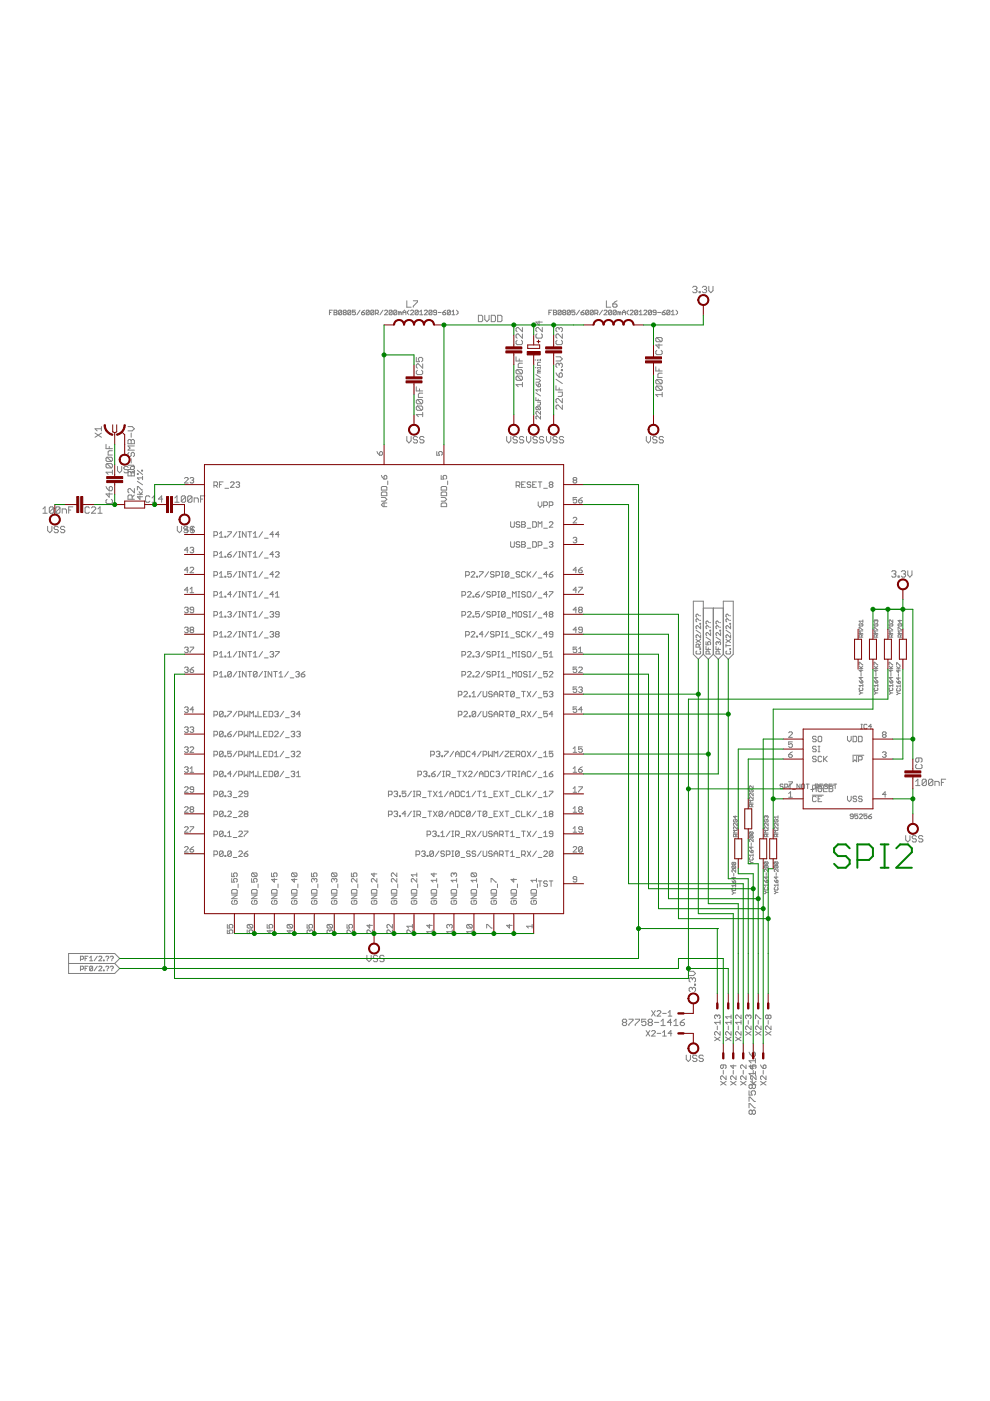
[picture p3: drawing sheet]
<svg xmlns="http://www.w3.org/2000/svg" width="210mm" height="297mm" viewBox="0 0 210 297" stroke-linecap="round" stroke-linejoin="round" font-family="sans-serif">
<g fill="none" stroke="#808080" stroke-width=".21">
<path d="M69.8 66.3h.4M70.5 65.8h-.7v.9M70.8 65.8h.5l.2 .1-.2 .4 .2 .3-.2 .1h-.5zM70.8 66.3h.5M72.4 65.9l-.1-.1h-.4l-.1 .1v.7M72.4 65.9v.7l-.1 .1-.5-.1M72.4 65.9l-.6 .7M72.9 66.3l-.1-.2 .1-.3h.4l.1 .1-.1 .4M72.9 66.3h.4M72.9 66.3l-.1 .1 .1 .3 .5-.1-.1-.3M74.4 65.9l-.2-.1h-.3l-.2 .1v.7M74.4 65.9v.7l-.2 .1-.5-.1"/>
<path d="M74.4 65.9l-.7 .7M75.4 65.8h-.7v.5l.5-.2 .2 .5-.2 .1-.5-.1M76.3 65.8l-.6 .9M76.7 66.3h.5l.1 .3-.5 .1zM77.3 65.8l-.6 .5M78.3 65.9l-.2-.1h-.3l-.2 .1v.7M78.3 65.9v.7l-.2 .1-.5-.1M78.3 65.9l-.7 .7M79.2 65.9l-.1-.1h-.3l-.2 .1v.7M79.2 65.9v.7l-.1 .1-.5-.1M79.2 65.9l-.6 .7M79.6 66.4h.5l.1-.1-.1-.5h-.5v.9"/>
<path d="M79.9 66.4l.3 .3M81.2 65.8l-.6 .9M81.5 65.9l.2-.1h.3l.2 .1-.7 .8h.7M83.1 65.9l-.1-.1h-.3l-.2 .1v.7M83.1 65.9v.7l-.1 .1-.5-.1M83.1 65.9l-.6 .7M84.1 65.9l-.1-.1h-.4l-.1 .1v.7M84.1 65.9v.7l-.1 .1-.5-.1M84.1 65.9l-.6 .7M84.8 66.3l-.3-.2v.6M84.8 66.3v.4M84.8 66.3l.1-.2 .2 .2v.4"/>
<path d="M85.4 66.3h.7M85.4 66.7v-.6l.3-.3 .4 .3v.6M86.3 63.8v1.3h.9M86.7 65.8l-.3 .3v.3l.3 .3M87 65.9l.2-.1 .5 .1v.2l-.7 .6h.7M87.6 63.8h.9v.2l-.9 .9v.2M88.3 75.8v.9h.6l-.2-.5 .2-.4h.5l.2 .2v.5l-.2 .2M88.5 78.5l-.2 .2v.5l.2 .2h.9l.2-.2v-.5l-.2-.2M88.7 65.9l-.2-.1-.5 .1v.7M88.7 65.9v.7l-.2 .1-.5-.1M88.7 65.9l-.7 .7M89 66.7h.6"/>
<path d="M89 66.1l.3-.3v.9M89.6 77.2v.9l-.9-.9-.4 .2v.4l.2 .3M90 65.9l.1-.1h.4l.1 .1v.2l-.6 .6h.6M91.6 65.9l-.2-.1h-.3l-.1 .1v.7M91.6 65.9v.7l-.2 .1-.4-.1M91.6 65.9l-.6 .7M92.6 66.3h-.5l-.2-.2 .2-.3h.3l.2 .1v.7l-.2 .1-.5-.1M92.9 66.3h.6M93.9 66.3h.5l.1 .3-.5 .1zM94.5 65.8l-.6 .5M95.5 65.9l-.2-.1h-.3l-.2 .1v.7M95.5 65.9v.7l-.2 .1-.5-.1"/>
<path d="M95.5 65.9l-.7 .7M95.8 66.7h.7M95.8 66.1l.3-.3v.9M96.8 65.8l.3 .3v.3l-.3 .3M101.4 66.8h.7l.2 .3v.9l-.2 .2h-.7zM102.8 66.8v1l.5 .4 .4-.4v-1M104.2 66.8h.6l.3 .3v.9l-.3 .2h-.6zM105.5 66.8h.7l.2 .3v.9l-.2 .2h-.7zM109.4 75.6v.9h1.4M109.6 72.2l-.2 .2v.4l.2 .3h1l.2-.3v-.4l-.2-.2M109.6 78.4h1l.2 .2v.5l-.2 .2M109.6 79.7h1l.2 .3v.4l-.2 .2"/>
<path d="M109.6 79.7l-.2 .3v.4l.2 .2h1M109.6 78.4l-.2 .2v.5l.2 .2h1M109.6 79.7l1 .9M109.6 78.4l1 .9M110.1 76.1v.4M110.8 69.4v.9l-.9-.9-.5 .3v.4l.2 .2M110.8 70.8v.9l-.9-.9-.5 .2v.5l.2 .2M110.8 77h-.7l-.2 .2v.7h.9M113.5 78h.1M113.5 76.3h.1M113.6 79.4l1 .7M113.9 70.8l-.3 .2v.5l.3 .2h.9l.2-.2v-.5l-.2-.2"/>
<path d="M114.1 78.8l-.1 .3h.6M114.1 78.8h.5M114.3 68.1v.9l-.7-.7h1.4M114.6 76.2v.3M114.6 77.8v.3M114.6 76.3h-.6v.2M114.6 76.8h-.5l-.1 .2v.5h.6M114.6 78h-.6v.1M114.6 78.4h-.5l-.1 .2 .1 .2M115 69.4v.9l-.9-.9-.5 .3v.4l.3 .2M116.4 66.3h.3M117 65.8h-.6v.9"/>
<path d="M117.3 65.8h.5l.2 .1-.2 .4 .2 .3-.2 .1h-.5zM117.3 66.3h.5M117.9 75.6h.9l.4 .5-.4 .4h-.9M117.9 79.1l.7 .9M118.1 72.2l-.2 .2v.4l.2 .3h.9l.2-.3v-.4l-.2-.2M118.6 69.7l.2-.3 .4 .3v.4l-.2 .2M118.6 77.2l-.3-.2-.4 .2v.5l.2 .2M118.6 77.2l.2-.2h.2l.2 .2v.5l-.2 .2M118.6 79.3l.2-.2h.2l.2 .2v.4l-.2 .3h-.4zM118.6 69.7l-.3-.3-.4 .3v.4l.2 .2M118.6 69.7v.2M118.6 77.2v.3"/>
<path d="M119 65.9v.7l-.2 .1-.5-.1M119 65.9l-.5-.1-.2 .1v.7M119 65.9l-.7 .7M119 78.4h.2v.2h-.2zM119.2 70.8v.9l-.9-.9-.4 .2v.5l.2 .2M119.5 66.3l-.2-.2 .2-.3 .5 .1-.2 .4M119.5 66.3h.3M119.5 66.3l-.2 .1 .2 .3 .5-.1-.2-.3M120.9 65.9l-.1-.1-.5 .1v.7M120.9 65.9v.7l-.1 .1-.5-.1M120.9 65.9l-.6 .7M121.9 65.8h-.7v.5l.4-.2 .3 .2v.3l-.2 .1-.5-.1"/>
<path d="M122.9 65.8l-.7 .9M123.2 66.3h.5l.1 .3-.4 .1-.2-.1zM123.8 65.8l-.6 .5M124.8 65.9l-.1-.1-.5 .1v.7M124.8 65.9v.7l-.1 .1-.5-.1M124.8 65.9l-.6 .7M125.8 65.9l-.2-.1-.5 .1v.7M125.8 65.9v.7l-.2 .1-.5-.1M125.8 65.9l-.7 .7M126.1 66.4h.5l.2-.5-.2-.1h-.5v.9M126.4 66.4l.4 .3M127.7 65.8l-.6 .9"/>
<path d="M128.1 65.9l.1-.1 .5 .1v.2l-.6 .6h.6M128.6 63.8v1.3h.9M129.7 65.9l-.2-.1-.5 .1v.7M129.7 65.9v.7l-.2 .1-.5-.1M129.7 65.9l-.7 .7M129.9 64.5h.7l.2 .4-.2 .2h-.4l-.3-.2zM130.7 65.9l-.2-.1-.5 .1v.7M130.7 65.9v.7l-.2 .1-.5-.1M130.7 65.9l-.7 .7M130.8 63.8l-.9 .7M131.3 66.3l-.3-.2v.6M131.3 66.3v.4"/>
<path d="M131.3 66.3l.2-.2 .1 .2v.4M132 66.3h.6M132 66.7v-.6l.3-.3 .3 .3v.6M133.3 65.8l-.4 .3v.3l.4 .3M133.6 65.9l.2-.1 .4 .1v.2l-.6 .6h.6M135.2 65.9l-.5-.1-.1 .1v.7M135.2 65.9v.7l-.2 .1-.4-.1M135.2 65.9l-.6 .7M135.5 66.7h.7M135.5 66.1l.4-.3v.9M136.5 65.9l.2-.1 .5 .1v.2l-.7 .6h.7M138.1 65.9l-.1-.1-.5 .1v.7"/>
<path d="M138.1 65.9v.7l-.1 .1-.5-.1M138.1 65.9l-.6 .7M139 77.8v.9h1.4M139.1 66.3h-.5l-.1-.2 .1-.3 .5 .1v.7l-.2 .1-.4-.1M139.3 71.6h.9l.2 .2v.4l-.2 .3M139.3 74.3l-.3 .2v.5l.3 .2h.9l.2-.2v-.5l-.2-.2M139.3 71.6l-.3 .2v.4l.3 .3h.9M139.3 71.6l.9 .9M139.4 66.3h.7M139.7 72.9v.9l-.7-.6h1.4M139.7 78.2v.5M140.4 66.3h.5l.2 .3-.5 .1-.2-.1z"/>
<path d="M140.4 79.1h-.7l-.2 .3v.6h.9M141.1 65.8l-.7 .5M142 65.9l-.1-.1-.5 .1v.7M142 65.9v.7l-.1 .1-.5-.1M142 65.9l-.6 .7M142.3 66.7h.7M142.3 66.1l.4-.3v.9M143.3 65.8l.4 .3v.3l-.4 .3M146.9 60.9l.2-.2h.4l.3 .2v.3l-.3 .2M147.3 61.4h.2M147.5 61.4l.3 .2v.2l-.3 .3h-.4l-.2-.3M148.2 61.8h.3v.3h-.3z"/>
<path d="M148.9 60.9l.2-.2h.5l.2 .2v.3l-.2 .2M149.4 61.4h.2M149.6 61.4l.2 .2v.2l-.2 .3h-.5l-.2-.3M150.3 60.7v.9l.4 .5 .5-.5v-.9M20.2 91.8l1.3 .9M21.5 90.9h-1.3l.4 .5M21.5 91.8l-1.3 .9M21.5 90.4v1M22.5 94.2v.9h1.3M22.7 96.9h.9l.2 .3v.4l-.2 .2M22.7 98.3h.9l.2 .2v.5l-.2 .2M22.7 98.3l-.2 .2v.5l.2 .2h.9"/>
<path d="M22.7 96.9l-.2 .3v.4l.2 .2h.9M22.7 98.3l.9 .9M22.7 96.9l.9 .9M23.2 94.7v.4M23.8 99.7v.9M23.8 95.6h-.6l-.3 .2v.7h.9M24.9 98.9v.9l.5 .4 .4-.4v-.9M27.1 99.5l1.2 .1 .2 .2-.2 .4h-.4l-.3-.2h-.3l-.2 .2v.7h1.4v-.7l-.2-.2h-.3l-.2 .2v.7M27.1 98.6h1.2l.2 .3v.4l-.2 .2M27.1 90.4h.9l.5 .5-.5 .5h-.9M27.2 99.1l-.3-.2h-.4l-.2 .2v.3l.2 .2h.4l.3 .2v.2l-.3 .2h-.4l-.2-.2M27.3 93.2l.5 .2 .2-.2h.3l.2 .2v.7h-1.4v-.7z"/>
<path d="M27.3 95.9l-.2 .2v.5l.2 .2 .5-.2v-.5l.2-.2 .5 .2v.5l-.2 .2M27.8 91.8v.9M27.8 93.4v.7M27.8 97.3v.9M28.5 94.6h-1.4l.5 .4-.5 .4h1.4M28.5 99.1l-.2-.2h-.4l-.3 .2 .3 .5M29.1 99.7l1.1 .9M30 99.7h.2v.2h-.2zM79.9 95.7l.6 .8M80.5 95.9l.2-.2 .4 .2v.4l-.2 .2h-.4zM86.3 92.5v1l.4 .4 .5-.4v-1M88.3 82v.9h1.3"/>
<path d="M88.5 84.7h.9l.2 .2v.5l-.2 .2M88.5 86.1h.9l.2 .2v.5l-.2 .2M88.5 86.1l-.2 .2v.5l.2 .2h.9M88.5 84.7l-.2 .2v.5l.2 .2h.9M88.5 86.1l.9 .9M88.5 84.7l.9 .9M88.5 92.8l-.2-.3h-.5l-.2 .5 .2 .2h.5l.2 .5-.2 .2h-.5l-.2-.2M88.9 82.4v.5M89.6 87.9h-1.3l.4 .4M89.6 87.4v.9M89.6 83.4h-.7l-.2 .2v.7h.9M89.9 92.8l-.2-.3h-.5l-.2 .5 .2 .2h.5l.2 .3v.2l-.2 .2h-.5l-.2-.2"/>
<path d="M92.6 95.7v.8h.6l-.2-.4 .2-.4h.4l.2 .2v.4l-.2 .2M107.4 92.5v1l.5 .4 .4-.4v-1M109.7 92.8l-.2-.3h-.5l-.2 .5 .2 .2h.5l.2 .3v.2l-.2 .2h-.5l-.2-.2M110.8 81.6h-1.4l.5 .4M110.8 81.1v.9M111 92.8l-.2-.3h-.4l-.3 .5 .3 .2h.4l.2 .3v.2l-.2 .2h-.4l-.3-.2M111.6 92.5v1l.5 .4 .4-.4v-1M113.6 81.4l.5 .6M113.6 84.3v.6h1M113.6 83.3l1 .6M113.6 80.4h.7l.3 .3-.3 .3h-.7M113.8 86.2h.6l.2 .2-.2 .5"/>
<path d="M113.8 86.2l-.2 .2v.3l.2 .2h.6M113.8 86.2l.6 .7M113.9 92.8l-.2-.3h-.5l-.2 .5 .2 .2h.5l.2 .3v.2l-.2 .2h-.5l-.2-.2M114 85.3h.6v.4l-.2 .2h-.4M114.1 81.5l.2-.1 .3 .1-.2 .5h-.3zM114.1 84.6v.3M114.6 82.3v.7M114.6 87.2v.7l-.6-.7-.4 .2 .2 .5M114.6 88.2v.6l-.6-.6-.4 .1 .2 .5M114.6 82.7h-1l.4 .3M115.3 92.8l-.3-.3h-.4l-.2 .5 .2 .2h.4l.3 .3v.2l-.3 .2h-.4l-.2-.2M115.9 92.5v1l.4 .4 .5-.4v-1"/>
<path d="M117.9 81.8v.9h1.3M117.9 80.4l1.3 .9M118.1 92.8l-.2-.3h-.4l-.3 .5 .3 .2h.4l.2 .5-.2 .2h-.4l-.3-.2M118.3 83.1h.9v.7l-.2 .3h-.7M118.6 82.2v.5M119.2 84.5v.9l-.9-.9-.4 .2v.5l.2 .2M119.2 85.9v.9l-.9-.9-.4 .2v.5l.2 .2M119.5 92.8l-.2-.3h-.5l-.2 .5 .2 .2h.5l.2 .3v.2l-.2 .2h-.5l-.2-.2M137 92.5v1l.5 .4 .4-.4v-1M139.3 80.5l-.3 .2v.5l.3 .2h.9M139.3 80.5h.9l.2 .2v.5l-.2 .2M139.3 81.9h.9l.2 .2v.4l-.2 .3"/>
<path d="M139.3 81.9l-.3 .2v.4l.3 .3h.9M139.3 81.9l.9 .9M139.3 80.5l.9 .9M139.3 92.8l-.2-.3h-.5l-.2 .5 .2 .2h.5l.2 .3v.2l-.2 .2h-.5l-.2-.2M140.4 83.2v.9M140.4 83.7h-1.4l.5 .4M140.7 92.8l-.3-.3h-.4l-.2 .5 .2 .2h.4l.3 .5-.3 .2h-.4l-.2-.2M9.1 107.9l.4-.4v1.3M9.1 108.8h.9M10.1 111.6v.9l.5 .4 .4-.4v-.9M11.4 107.7v.9l-.3 .2h-.4l-.2-.2M11.4 107.7l-.3-.2h-.4l-.2 .2v.9"/>
<path d="M11.4 107.7l-.9 .9M12.4 111.8l-.3-.2h-.4l-.2 .2 .2 .5h.4l.3 .2-.3 .4h-.4l-.2-.2M12.7 107.7v.9l-.2 .2h-.5l-.2-.2M12.7 107.7l-.2-.2h-.5l-.2 .2v.9M12.7 107.7l-.9 .9M13.2 108.8v-.9h.7l.2 .2v.7M13.7 111.8l-.2-.2h-.4l-.3 .2 .3 .5h.4l.2 .2-.2 .4h-.4l-.3-.2M14.6 108.1h.4M15.5 107.5h-.9v1.3M18.9 107.7l-.2-.2h-.4l-.3 .2v.9l.3 .2h.4l.2-.2M19.4 107.7l.2-.2h.5l.2 .2v.2l-.9 .9h.9M20.8 108.8h.9"/>
<path d="M20.8 107.9l.4-.4v1.3M22.5 103.1l.7 1M22.7 105.9l-.2 .2v.5l.2 .2h.9l.2-.2v-.5l-.2-.2M23.2 104.5v.9l-.7-.7h1.3M23.4 103.1l.4 .3v.4l-.2 .3h-.4v-.7zM23.8 100.1h-1.3l.4 .5M28 105.9v-.7l-.2-.3h-.5l-.2 .3v.7h1.4M28.5 103.6v.9l-.9-.9h-.3l-.2 .2v.5l.2 .2M28.5 104.9l-.5 .5M29.1 104.8h1.1M29.1 100.4h.2v.2h-.2zM29.1 103.9v-.8h.2l.7 .8h.2"/>
<path d="M29.1 102l1.1 .8M29.5 104.2l.3 .6 .4-.6M29.7 105.1v.8l-.6-.6h1.1M30.2 101.3h-1.1l.4 .4M30.2 101v.7M31.8 105.4l-.3-.3h-.4l-.2 .3v.9l.2 .2h.4l.3-.2M32.2 106.5h.9M32.2 105.6l.5-.5v1.4M34.5 105.8h-.9l.7-.7v1.4M37.1 105.6l.4-.5v1.4M37.1 106.5h.9M37.6 111.6v.9l.5 .4 .4-.4v-.9"/>
<path d="M39.1 101.4l.2-.2h.4l.2 .2v.2l-.8 .8h.8M39.3 105.4v.9l-.2 .2h-.4l-.3-.2M39.3 105.4l-.2-.3h-.4l-.3 .3v.9M39.3 105.4l-.9 .9M39.9 111.8l-.3-.2h-.4l-.2 .2 .2 .5h.4l.3 .2-.3 .4h-.4l-.2-.2M39.9 112.4h-.8l.6-.6v1.2M39.9 116.6h-.8l.6-.6v1.2M40.3 101.4l.2-.2h.4l.2 .2-.2 .4M40.3 116.2l.2-.2h.4l.2 .2-.2 .4M40.7 101.8h.2M40.7 116.6h.2M40.7 105.4v.9l-.2 .2h-.5l-.2-.2"/>
<path d="M40.7 105.4l-.2-.3h-.5l-.2 .3v.9M40.7 105.4l-.9 .9M40.9 101.8l.2 .2-.2 .4h-.4l-.2-.2M40.9 116.6l.2 .2-.2 .4h-.4l-.2-.2M41.1 112.4h-.8l.6-.6v1.2M41.2 106.5v-.9h.6l.3 .2v.7M41.2 111.8l-.2-.2h-.4l-.3 .2 .3 .5h.4l.2 .2-.2 .4h-.4l-.3-.2M42.5 105.8h.5M43.4 105.1h-.9v1.4M45.4 102.9h.5l.2-.2v-.3l-.2-.2h-.5v1.1M45.4 113.5h.5l.2-.2v-.4l-.2-.2h-.5v1.2M45.4 117.8h.5l.2-.2v-.4l-.2-.2h-.5v1.1"/>
<path d="M45.7 102.9l.4 .4M46.5 102.7h.4M46.5 113.9h.8M46.5 113.1l.4-.4v1.2M46.5 117.4l.4-.4v1.1M46.5 118.1h.8M47.3 102.2h-.8v1.1M47.7 103.5h.8M47.7 113.7h.2v.2h-.2zM47.7 117.9h.2v.2h-.2zM48.3 112.7h.7v.2l-.7 .8v.2M48.3 117.6h.6l.1 .3-.1 .2h-.4l-.2-.2z"/>
<path d="M48.9 102.4l.2-.2h.3l.2 .2v.2l-.7 .7h.7M49 117l-.7 .6M50 102.4l.2-.2h.4l.2 .2-.2 .3M50.2 117l-.8 1.1M50.2 112.7l-.8 1.2M50.4 102.7h.2M50.6 102.7l.2 .2-.2 .4h-.4l-.2-.2M50.6 113.9h.4M50.6 117h.4M50.6 118.1h.4M50.6 112.7h.4M50.8 112.7v1.2"/>
<path d="M50.8 117v1.1M52.2 112.7v1.2l-.8-1.2v1.2M52.2 117v1.1l-.8-1.1v1.1M52.6 117h.7M52.6 112.7h.7M53 112.7v1.2M53 117v1.1M53.7 113.9h.8M53.7 113.1l.4-.4v1.2M53.7 117.4l.4-.4v1.1M53.7 118.1h.8M55.7 117l-.8 1.1"/>
<path d="M55.7 112.7l-.8 1.2M56.1 118.3h.8M56.1 114.1h.8M58 113.3h-.8l.6-.6v1.2M58 117.6h-.8l.6-.6v1.1M58.4 117.2l.2-.2h.4l.2 .2-.2 .4M58.8 117.6h.2M59 117.6l.2 .2-.2 .3h-.4l-.2-.2M59.2 113.3h-.8l.6-.6v1.2M80.9 104.5l.1-.2h.8l.2 .2v.6h-1.1zM80.9 105.5h.7l.4 .4-.4 .4h-.7M80.9 100.8l.5 .8"/>
<path d="M81 103.1h.8l.2 .2v.6h-1.1v-.6zM81.4 106.6v.8M81.6 100.8l.4 .2v.4l-.2 .2h-.4v-.6zM82 106.6h-.8l-.3 .4 .3 .4h.8M82.2 102v.7M93.5 103.3l.2-.2h.8l.2 .2v.6h-1.2zM93.5 104.5l.2-.2h.8l.2 .2v.6h-1.2zM93.5 106.8l.2-.2h.8l.2 .2v.6h-1.2zM93.5 100.8v.8h.6l-.2-.4 .2-.4h.4l.2 .2v.4l-.2 .2M93.5 105.5h.8l.4 .4-.4 .4h-.8M94.9 102v.7M108.3 110.6v1l.2 .2h.4l.2-.2v-1"/>
<path d="M108.3 114.9v.9l.2 .2h.4l.2-.2v-.9M109.4 102.9h.6l.2-.2v-.3l-.2-.2h-.6v1.1M109.8 102.9l.4 .4M110.2 110.8l-.2-.2h-.4l-.2 .4 .2 .2h.4l.2 .4-.2 .2h-.4l-.2-.2M110.2 115.1l-.2-.2h-.4l-.2 .4 .2 .1h.4l.2 .4-.2 .2h-.4l-.2-.2M110.6 110.6h.6l.2 .2-.2 .4 .2 .4-.2 .2h-.6zM110.6 114.9h.6l.2 .2-.2 .3 .2 .4-.2 .2h-.6zM110.6 102.7h.4M110.6 111.2h.6M110.6 115.4h.6M111.4 102.2h-.8v1.1h.8M111.8 112h.7"/>
<path d="M111.8 116.2h.7M112.5 102.4l-.1-.2h-.4l-.2 .2 .2 .3h.4l.1 .2-.1 .4h-.4l-.2-.2M112.9 110.6h.6l.2 .2v.8l-.2 .2h-.6zM112.9 114.9h.6l.2 .2v.7l-.2 .2h-.6zM112.9 102.7h.4M113.7 102.2h-.8v1.1h.8M114.1 106.4v.8l.4 .4 .4-.4v-.8M114.1 111.8v-1.2l.4 .4 .4-.4v1.2M114.1 115.6h.6l.2-.2v-.3l-.2-.2h-.6v1.1M114.1 102.2h.8M114.5 102.2v1.1M115.3 107.2h.6l.2-.2v-.4l-.2-.2h-.6v1.2"/>
<path d="M115.3 103.5h.8M115.3 112h.8M115.3 116.2h.8M116.5 107.2h.5l.2-.2v-.4l-.2-.2h-.5v1.2M116.5 110.8l.1-.2h.4l.2 .2v.2l-.7 .8h.7M116.5 115.1l.1-.2h.4l.2 .2-.2 .3M116.6 102.7l-.1-.1 .1-.4h.4l.2 .2-.2 .3M116.6 102.7l-.1 .2 .1 .4h.4l.2-.2-.2-.4M116.6 102.7h.4M116.8 115.4h.2M117 115.4l.2 .2-.2 .4h-.4l-.1-.2M121.5 109.9l.2-.2h.4l.2 .2v.2l-.8 .8h.8"/>
<path d="M121.5 114.1l.2-.2h.4l.2 .2-.2 .4M121.7 101.8l-.2-.2 .2-.4h.4l.2 .2-.2 .4M121.7 101.8l-.2 .2 .2 .4h.4l.2-.2-.2-.4M121.7 101.8h.4M121.9 114.5h.2M122.1 114.5l.2 .2-.2 .4h-.4l-.2-.2M122.3 105.5h-.8v.5l.6-.1 .2 .1v.4l-.2 .2h-.4l-.2-.2M122.7 106h.6l.2 .4-.2 .2h-.4l-.2-.2zM123.5 105.5l-.8 .5M39.1 133.2l.2-.2h.4l.2 .2-.2 .3M39.1 137.4l.2-.2h.4l.2 .2-.2 .4M39.1 128.9l.2-.2h.4l.2 .2-.2 .4"/>
<path d="M39.5 133.5h.2M39.5 137.8h.2M39.5 129.3h.2M39.7 129.3l.2 .2-.2 .4h-.4l-.2-.2M39.7 133.5l.2 .2-.2 .4h-.4l-.2-.2M39.7 137.8l.2 .2-.2 .4h-.4l-.2-.2M39.9 120.9h-.8l.6-.6v1.1M39.9 125.1h-.8l.6-.6v1.2M40.3 124.9l.4-.4v1.2M40.3 120.5l.2-.2h.4l.2 .2v.2l-.8 .7h.8M40.3 137.2h.8l-.8 1.2M40.3 125.7h.8"/>
<path d="M40.5 133.5l-.2-.2 .2-.3h.4l.2 .2-.2 .3M40.5 133.5h.4M40.5 133.5l-.2 .2 .2 .4h.4l.2-.2-.2-.4M41.1 129.3h-.6l-.2-.2 .2-.4h.4l.2 .2v.8l-.2 .2h-.4l-.2-.2M45.4 130.5h.5l.2-.3v-.3l-.2-.2h-.5v1.1M45.4 134.7h.5l.2-.2v-.4l-.2-.2h-.5v1.2M45.4 122h.5l.2-.2v-.4l-.2-.2h-.5v1.2M45.4 126.2h.5l.2-.2v-.4l-.2-.2h-.5v1.2M45.4 138.9h.5l.2-.2v-.4l-.2-.2h-.5v1.2M46.5 122.4h.8M46.5 121.6l.4-.4v1.2M46.5 125.8l.4-.4v1.2"/>
<path d="M46.5 130l.4-.3v1.1M46.5 134.3l.4-.4v1.2M46.5 138.5l.4-.4v1.2M46.5 139.3h.8M46.5 135.1h.8M46.5 130.8h.8M46.5 126.6h.8M47.7 122.2h.2v.2h-.2zM47.7 126.4h.2v.2h-.2zM47.7 130.6h.2v.2h-.2zM47.7 134.9h.2v.2h-.2zM47.7 139.1h.2v.2h-.2z"/>
<path d="M48.3 129.9l.2-.2h.4l.1 .2-.1 .3M48.3 134.1l.2-.2h.4l.1 .2v.2l-.7 .8h.7M48.3 138.5l.4-.4v1.2M48.3 139.3h.7M48.7 130.2h.2M48.9 130.2l.1 .3-.1 .3h-.4l-.2-.2M49 121.2h-.7v.6l.4-.2 .3 .2v.4l-.1 .2h-.4l-.2-.2M49 126h-.7l.6-.6v1.2M50.2 138.1l-.8 1.2M50.2 133.9l-.8 1.2M50.2 129.7l-.8 1.1M50.2 125.4l-.8 1.2"/>
<path d="M50.2 121.2l-.8 1.2M50.6 122.4h.4M50.6 138.1h.4M50.6 139.3h.4M50.6 133.9h.4M50.6 135.1h.4M50.6 129.7h.4M50.6 130.8h.4M50.6 125.4h.4M50.6 126.6h.4M50.6 121.2h.4M50.8 121.2v1.2"/>
<path d="M50.8 125.4v1.2M50.8 129.7v1.1M50.8 133.9v1.2M50.8 138.1v1.2M52.2 121.2v1.2l-.8-1.2v1.2M52.2 125.4v1.2l-.8-1.2v1.2M52.2 129.7v1.1l-.8-1.1v1.1M52.2 133.9v1.2l-.8-1.2v1.2M52.2 138.1v1.2l-.8-1.2v1.2M52.6 138.1h.7M52.6 133.9h.7M52.6 129.7h.7"/>
<path d="M52.6 125.4h.7M52.6 121.2h.7M53 121.2v1.2M53 125.4v1.2M53 129.7v1.1M53 133.9v1.2M53 138.1v1.2M53.7 122.4h.8M53.7 121.6l.4-.4v1.2M53.7 125.8l.4-.4v1.2M53.7 130l.4-.3v1.1M53.7 134.3l.4-.4v1.2"/>
<path d="M53.7 138.5l.4-.4v1.2M53.7 139.3h.8M53.7 135.1h.8M53.7 130.8h.8M53.7 126.6h.8M55.7 138.1l-.8 1.2M55.7 133.9l-.8 1.2M55.7 129.7l-.8 1.1M55.7 125.4l-.8 1.2M55.7 121.2l-.8 1.2M56.1 139.5h.8M56.1 135.3h.8"/>
<path d="M56.1 131h.8M56.1 126.8h.8M56.1 122.6h.8M57.2 129.9l.2-.2h.4l.2 .2-.2 .3M57.2 138.3l.2-.2h.4l.2 .2-.2 .4M57.2 134.1l.2-.2h.4l.2 .2-.2 .4M57.6 138.7h.2M57.6 134.5h.2M57.6 130.2h.2M57.8 138.7l.2 .2-.2 .4h-.4l-.2-.2M57.8 130.2l.2 .3-.2 .3h-.4l-.2-.2M57.8 134.5l.2 .2-.2 .4h-.4l-.2-.2"/>
<path d="M58 126h-.8l.6-.6v1.2M58 121.8h-.8l.6-.6v1.2M58.4 121.4l.2-.2h.4l.2 .2v.2l-.8 .8h.8M58.4 138.1h.8v.2l-.8 .8v.2M58.4 126.6h.8M58.4 125.8l.4-.4v1.2M58.6 134.5l-.2 .2 .2 .4h.4l.2-.2-.2-.4M58.6 134.5l-.2-.2 .2-.4h.4l.2 .2-.2 .4M58.6 134.5h.4M59.2 130.2h-.6l-.2-.2 .2-.3h.4l.2 .2v.7l-.2 .2h-.4l-.2-.2M97.9 126.2h.6l.2-.2v-.4l-.2-.2h-.6v1.2M97.9 138.9h.6l.2-.2v-.4l-.2-.2h-.6v1.2"/>
<path d="M97.9 130.5h.6l.2-.3v-.3l-.2-.2h-.6v1.1M98.7 134.7h.6l.2-.2v-.4l-.2-.2h-.6v1.2M98.7 122h.6l.2-.2v-.4l-.2-.2h-.6v1.2M99.1 125.6l.2-.2h.4l.2 .2v.2l-.8 .8h.8M99.1 129.9l.2-.2h.4l.2 .2v.1l-.8 .8h.8M99.1 138.3l.2-.2h.4l.2 .2v.2l-.8 .8h.8M99.9 121.4l.2-.2h.4l.2 .2v.2l-.8 .8h.8M99.9 134.1l.2-.2h.4l.2 .2v.2l-.8 .8h.8M100.3 126.4h.2v.2h-.2zM100.3 130.6h.2v.2h-.2zM100.3 139.1h.2v.2h-.2zM100.9 138.3l.2-.2h.4l.1 .2-.1 .4"/>
<path d="M100.9 126h.6l.1 .4-.1 .2h-.4l-.2-.2zM101.1 122.2h.2v.2h-.2zM101.1 134.9h.2v.2h-.2zM101.3 138.7h.2M101.5 138.7l.1 .2-.1 .4h-.4l-.2-.2M101.6 129.7h-.7v.5l.4-.2 .3 .2v.4l-.1 .2h-.4l-.2-.2M101.6 121.2h.8v.2l-.8 .8v.2M101.6 125.4l-.7 .6M102.4 134.5h-.8l.6-.6v1.2M102.8 138.1l-.8 1.2M102.8 129.7l-.8 1.1M102.8 125.4l-.8 1.2"/>
<path d="M103.6 133.9l-.8 1.2M103.6 121.2l-.8 1.2M104 125.6l-.2-.2h-.4l-.2 .2 .2 .4h.4l.2 .2-.2 .4h-.4l-.2-.2M104 129.9l-.2-.2h-.4l-.2 .2 .2 .3h.4l.2 .3-.2 .3h-.4l-.2-.2M104 138.3l-.2-.2h-.4l-.2 .2 .2 .4h.4l.2 .2-.2 .4h-.4l-.2-.2M104.4 126.2h.6l.2-.2v-.4l-.2-.2h-.6v1.2M104.4 130.5h.6l.2-.3v-.3l-.2-.2h-.6v1.1M104.4 138.9h.6l.2-.2v-.4l-.2-.2h-.6v1.2M104.8 121.4l-.2-.2h-.4l-.2 .2 .2 .4h.4l.2 .2-.2 .4h-.4l-.2-.2M104.8 134.1l-.2-.2h-.4l-.2 .2 .2 .4h.4l.2 .2-.2 .4h-.4l-.2-.2M105.2 134.7h.5l.2-.2v-.4l-.2-.2h-.5v1.2M105.2 122h.5l.2-.2v-.4l-.2-.2h-.5v1.2"/>
<path d="M105.5 138.1h.4M105.5 139.3h.4M105.5 129.7h.4M105.5 130.8h.4M105.5 125.4h.4M105.5 126.6h.4M105.7 125.4v1.2M105.7 129.7v1.1M105.7 138.1v1.2M106.3 122.4h.4M106.3 138.5l.4-.4v1.2M106.3 139.3h.8"/>
<path d="M106.3 133.9h.4M106.3 135.1h.4M106.3 121.2h.4M106.5 121.2v1.2M106.5 133.9v1.2M107.1 129.9l-.2-.2h-.4l-.2 .2v.7M107.1 125.6v.8l-.2 .2h-.4l-.2-.2M107.1 134.3l.4-.4v1.2M107.1 129.9v.7l-.2 .2h-.4l-.2-.2M107.1 135.1h.8M107.1 125.6l-.2-.2h-.4l-.2 .2v.8M107.1 129.9l-.8 .7"/>
<path d="M107.1 125.6l-.8 .8M107.5 139.5h.8M107.5 131h.8M107.5 126.8h.8M107.9 121.4v.8l-.2 .2h-.4l-.2-.2M107.9 121.4l-.2-.2h-.4l-.2 .2v.8M107.9 121.4l-.8 .8M108.3 135.3h.8M108.3 122.6h.8M108.6 126.6v-1.2l.5 .4 .3-.4v1.2M108.6 130.8v-1.1l.5 .3 .3-.3v1.1M108.6 139.3v-1.2l.5 .4 .3-.4v1.2"/>
<path d="M109.8 129.9l.2-.2h.4l.2 .2v.7l-.2 .2h-.4l-.2-.2zM109.8 138.1h.4M109.8 139.3h.4M109.8 125.4h.4M109.8 126.6h.4M110 125.4v1.2M110 138.1v1.2M110.2 134.1l-.2-.2h-.4l-.2 .2 .2 .4h.4l.2 .2-.2 .4h-.4l-.2-.2M110.2 121.4l-.2-.2h-.4l-.2 .2 .2 .4h.4l.2 .2-.2 .4h-.4l-.2-.2M111.4 134.1l-.2-.2h-.4l-.2 .2v.8l.2 .2h.4l.2-.2M111.4 121.4l-.2-.2h-.4l-.2 .2v.8l.2 .2h.4l.2-.2M111.4 125.6l-.2-.2h-.4l-.2 .2 .2 .4h.4l.2 .2-.2 .4h-.4l-.2-.2"/>
<path d="M111.4 138.3l-.2-.2h-.4l-.2 .2 .2 .4h.4l.2 .2-.2 .4h-.4l-.2-.2M111.8 125.6l.2-.2h.4l.1 .2v.8l-.1 .2h-.4l-.2-.2zM111.8 138.3l.2-.2h.4l.1 .2v.8l-.1 .2h-.4l-.2-.2zM111.8 129.9l-.2-.2h-.4l-.2 .3 .2 .2h.4l.2 .4-.2 .2h-.4l-.2-.2M111.8 121.2v1.2M111.8 133.9v1.2M112 121.8l.5 .6M112 134.5l.5 .6M112.2 129.7h.3M112.2 130.8h.3M112.4 129.7v1.1M112.5 133.9l-.7 .8"/>
<path d="M112.5 121.2l-.7 .8M113.7 138.1l-.8 1.2M113.7 133.9l-.8 1.2M113.7 129.7l-.8 1.1M113.7 125.4l-.8 1.2M113.7 121.2l-.8 1.2M114.1 139.5h.8M114.1 135.3h.8M114.1 131h.8M114.1 126.8h.8M114.1 122.6h.8M116.1 138.1h-.8v.6l.4-.2 .4 .2v.4l-.2 .2h-.4l-.2-.2"/>
<path d="M116.1 121.8h-.8l.6-.6v1.2M116.1 126h-.8l.6-.6v1.2M116.1 130.2h-.8l.6-.5v1.1M116.1 134.5h-.8l.6-.6v1.2M116.5 121.8h.5l.2 .4-.2 .2h-.4l-.1-.2zM116.5 125.4h.7l-.7 1.2M116.5 139.3h.7M116.5 138.5l.3-.4v1.2M116.6 130.2l-.1 .3 .1 .3h.4l.2-.2-.2-.4M116.6 130.2l-.1-.2 .1-.3h.4l.2 .2-.2 .3M116.6 130.2h.4M117.2 134.5h-.6l-.1-.2 .1-.4h.4l.2 .2v.8l-.2 .2h-.4l-.1-.2"/>
<path d="M117.2 121.2l-.7 .6M122.3 133.5h-.8l.6-.5v1.1M122.3 137.2h-.8v.6l.4-.2 .4 .2v.4l-.2 .2h-.4l-.2-.2M122.3 129.3h-.8l.6-.6v1.2M122.3 125.1h-.8l.6-.6v1.2M122.3 120.9h-.8l.6-.6v1.1M122.7 120.9h.6l.2 .3-.2 .2h-.4l-.2-.2zM122.7 124.5h.8v.2l-.8 .8v.2M122.7 138.4h.8M122.7 137.6l.4-.4v1.2M122.9 129.3l-.2-.2 .2-.4h.4l.2 .2-.2 .4M122.9 129.3l-.2 .2 .2 .4h.4l.2-.2-.2-.4"/>
<path d="M122.9 129.3h.4M123.5 133.5h-.6l-.2-.2 .2-.3h.4l.2 .2v.7l-.2 .2h-.4l-.2-.2M123.5 120.3l-.8 .6M147 127.5h2.1v11.2l-1 1.1-1.1-1.1zM147.6 135.6l.9 .6M147.6 133.6l.9 .7M147.7 138l-.1 .2v.3l.1 .2h.7l.1-.2-.1-.5M148.2 137.2v-.5l-.1-.2-.5 .2v.5h.9M148.2 131.5l-.5-.3-.1 .2 .1 .4M148.2 130.6l-.5-.4-.1 .2 .1 .5M148.4 132.2h.1v.1h-.1zM148.4 137.5l.1 .2z"/>
<path d="M148.4 131.5h.1M148.4 130.6h.1M148.5 134.6v.7l-.6-.7-.3 .2 .1 .5M148.5 132.7v.6l-.6-.6-.3 .1 .1 .5M148.5 136.5l-.3 .4M148.5 135.6l-.9 .6M149.1 128.9h4.3M149.1 138.7l1.1 1.1 1-1.1M149.7 137.1v.6h1M149.7 136.1v.6h.5l-.2-.5 .2-.1h.3l.2 .1-.2 .5M149.7 135.1l1 .6M150.2 137.4v.3"/>
<path d="M150.3 133l-.4-.3-.2 .1 .2 .5M150.3 132l-.4-.3-.2 .1 .2 .5M150.3 138.7v-.5l-.1-.2-.5 .2v.5h1M150.5 133.6h.2v.2h-.2zM150.5 133h.2M150.5 132h.2M150.7 134.1v.7l-.7-.7-.3 .2 .2 .5M151.2 138.7l1.1 1.1 1.1-1.1M151.2 128.9v9.8M151.8 137.1v.6h1M151.8 135.1l1 .6M152.3 136.2l-.2-.1-.3 .1 .2 .5"/>
<path d="M152.3 136.2l.2-.1 .3 .1-.2 .5M152.3 136.2v.2M152.3 137.4v.3M152.5 138.7v-.5l-.2-.2-.5 .2v.5h1M152.5 133l-.5-.3-.2 .1 .2 .5M152.5 132l-.5-.3-.2 .1 .2 .5M152.6 133.6h.2v.2h-.2zM152.6 133h.2M152.6 132h.2M152.8 134.1v.7l-.7-.7-.3 .2 .2 .5M153.4 127.5h2.1v11.2l-1.1 1.1-1-1.1zM153.9 136.5v.7"/>
<path d="M153.9 136.9h1M153.9 135.6l1 .6M153.9 133.6l1 .7M154.1 138l-.2 .2v.3l.2 .2h.6l.2-.2-.2-.5M154.6 131.5l-.5-.3-.2 .2 .2 .4M154.6 130.6l-.5-.4-.2 .2 .2 .5M154.7 132.2h.2v.1h-.2zM154.7 137.5l.2 .2zM154.7 131.5h.2M154.7 130.6h.2M154.9 132.7v.6l-.6-.6-.4 .1 .2 .5M154.9 134.6v.7l-.6-.7-.4 .2 .2 .5"/>
<path d="M154.9 135.6l-1 .6M182.2 133.5v-.5l.7 .5M182.3 132.2l-.1 .2 .1 .3 .6-.1-.1-.4h-.2v.3M182.7 135.1v-.4l-.4-.1-.1 .5h.7M182.9 131.4v.6M182.9 133.8h-.7l.2 .2-.2 .3h.7M182.9 134.6l-.2 .2M182.9 131.7h-.7l.2 .3M185.3 133.5v-.5l.8 .5M185.5 132.2l-.2 .2 .2 .3 .6-.1-.1-.4h-.3v.3M185.7 131.6l-.1-.2-.3 .2 .2 .4M185.7 131.6l.2-.2 .2 .2-.1 .4"/>
<path d="M185.7 131.6v.1M185.9 135.1v-.4l-.4-.1-.2 .5h.8M186.1 133.8h-.8l.3 .2-.3 .3h.8M186.1 134.6l-.2 .2M188.5 133.5v-.5l.8 .5M188.6 132.2l-.1 .2 .1 .3 .7-.1-.1-.4h-.3v.3M189 135.1v-.4l-.4-.1-.1 .5h.8M189.1 121.2l.2-.2h.4l.2 .2-.2 .5M189.3 131.4v.6l-.7-.6-.1 .2 .1 .4M189.3 133.8h-.8l.3 .2-.3 .3h.8M189.3 134.6l-.3 .2M189.5 121.7h.2"/>
<path d="M189.7 121.7l.2 .2-.2 .5h-.4l-.2-.3M190.4 122.1h.2v.3h-.2zM190.4 133.5v-.5l.8 .5M190.5 132.2l-.1 .2 .1 .3 .7-.1-.1-.4h-.3v.3M190.8 131.4v.6l-.4-.4h.8M190.9 135.1v-.4l-.4-.1-.1 .5h.8M191.1 121.2l.2-.2h.5l.2 .2-.2 .5M191.2 134.6l-.3 .2M191.2 133.8h-.8l.3 .2-.3 .3h.8M191.6 121.7h.2M191.8 121.7l.2 .2-.2 .5h-.5l-.2-.3M192.5 121v.9l.4 .5 .5-.5v-.9"/>
<path d="M39.1 158.5l.2-.2h.4l.2 .2-.2 .4M39.1 141.6l.2-.2h.4l.2 .2-.2 .4M39.1 150.1l.2-.2h.4l.2 .2-.2 .4M39.1 154.3l.2-.2h.4l.2 .2-.2 .4M39.5 158.9h.2M39.5 154.7h.2M39.5 150.5h.2M39.5 142h.2M39.7 154.7l.2 .2-.2 .4h-.4l-.2-.2M39.7 158.9l.2 .2-.2 .4h-.4l-.2-.2M39.7 142l.2 .2-.2 .4h-.4l-.2-.2M39.7 150.5l.2 .2-.2 .3h-.4l-.2-.1"/>
<path d="M40.3 154.3l.2-.2h.4l.2 .2-.2 .4M40.3 158.5l.2-.2h.4l.2 .2v.2l-.8 .8h.8M40.3 142h.6l.2 .4-.2 .2h-.4l-.2-.2zM40.7 154.7h.2M40.9 154.7l.2 .2-.2 .4h-.4l-.2-.2M41.1 150.5h-.8l.6-.6v1.1M41.1 141.4l-.8 .6M45.4 143.1h.5l.2-.2v-.3l-.2-.2h-.5v1.1M45.4 151.6h.5l.2-.2v-.4l-.2-.2h-.5v1.2M45.4 155.8h.5l.2-.2v-.4l-.2-.2h-.5v1.2M46.5 142.7l.4-.3v1.1M46.5 143.5h.8"/>
<path d="M47.3 159.5l-.2-.2h-.4l-.2 .2v.8M47.3 159.5v.8l-.2 .1h-.4l-.2-.1M47.3 151l-.2-.2h-.4l-.2 .2v.8M47.3 155.2l-.2-.2h-.4l-.2 .2v.8M47.3 151v.8l-.2 .2h-.4l-.2-.2M47.3 155.2v.8l-.2 .2h-.4l-.2-.2M47.3 159.5l-.8 .8M47.3 155.2l-.8 .8M47.3 151l-.8 .8M47.7 143.3h.2v.2h-.2zM47.7 151.8h.2v.2h-.2zM47.7 156h.2v.2h-.2z"/>
<path d="M48.3 150.8h.7l-.7 1.2M48.3 155.6h.6l.1 .4-.1 .2h-.4l-.2-.2zM49 159.3h-.7v.6l.4-.2 .3 .2v.4l-.1 .1h-.4l-.2-.1M49 142.6l-.1-.2h-.4l-.2 .2v.7M49 142.6v.7l-.1 .2h-.4l-.2-.2M49 155l-.7 .6M49 142.6l-.7 .7M50.2 159.3l-.8 1.1M50.2 155l-.8 1.2M50.2 150.8l-.8 1.2M50.2 142.4l-.8 1.1M50.6 151.6h.6l.2-.2v-.4l-.2-.2h-.6v1.2"/>
<path d="M50.6 155.8h.6l.2-.2v-.4l-.2-.2h-.6v1.2M50.6 142.4h.4M50.6 143.5h.4M50.8 142.4v1.1M51.8 150.8v1.2l.4-.4 .4 .4v-1.2M51.8 155v1.2l.4-.4 .4 .4v-1.2M51.8 159.3v1.1l.4-.3 .4 .3v-1.1M52.2 142.4v1.1l-.8-1.1v1.1M52.6 142.4h.7M53 142.4v1.1M53 152v-1.2l.3 .4 .4-.4v1.2M53 156.2v-1.2l.3 .4 .4-.4v1.2"/>
<path d="M54.1 151.8h.2v.2h-.2zM54.1 156h.2v.2h-.2zM54.5 142.6v.7l-.2 .2h-.4l-.2-.2M54.5 142.6l-.2-.2h-.4l-.2 .2v.7M54.5 142.6l-.8 .7M54.7 150.8v1.2h.8M54.7 155v1.2h.8M54.7 159.3v1.1h.8M55.7 142.4l-.8 1.1M55.9 159.9h.4M55.9 155.6h.4M55.9 151.4h.4"/>
<path d="M56.1 142.4h.4M56.1 143.5h.4M56.3 142.4v1.1M56.6 159.3h-.7v1.1h.7M56.6 150.8h-.7v1.2h.7M56.6 155h-.7v1.2h.7M57 150.8h.6l.2 .2v.8l-.2 .2h-.6zM57 155h.6l.2 .2v.8l-.2 .2h-.6zM57 159.3h.6l.2 .2v.8l-.2 .1h-.6zM57.6 142.4v1.1l-.7-1.1v1.1M58 142.4h.8M58.2 155.2l.2-.2h.4l.2 .2v.2l-.8 .8h.8"/>
<path d="M58.2 151l.2-.2h.4l.2 .2-.2 .4M58.2 159.7l.4-.4v1.1M58.4 142.4v1.1M58.6 151.4h.2M58.8 151.4l.2 .2-.2 .4h-.4l-.2-.2M59.2 142.7l.4-.3v1.1M59.2 143.5h.8M60.2 159.3l-.8 1.1M60.2 155l-.8 1.2M60.2 150.8l-.8 1.2M60.6 156.4h.7M60.6 152.2h.7"/>
<path d="M61.1 142.4l-.8 1.1M61.5 143.7h.8M61.7 151l.2-.2h.4l.2 .2-.2 .4M61.7 159.5l.2-.2h.4l.2 .2-.2 .4M61.7 155.2l.2-.2h.4l.2 .2-.2 .4M62.1 159.9h.2M62.1 155.6h.2M62.1 151.4h.2M62.3 159.9l.2 .2-.2 .3h-.4l-.2-.1M62.3 155.6l.2 .2-.2 .4h-.4l-.2-.2M62.3 151.4l.2 .2-.2 .4h-.4l-.2-.2M62.7 142.6l.2-.2h.4l.2 .2-.2 .3"/>
<path d="M62.9 159.5l.2-.2h.4l.2 .2v.2l-.8 .7h.8M62.9 155.2l.2-.2h.4l.2 .2-.2 .4M63.1 142.9h.2M63.3 155.6h.2M63.3 142.9l.2 .2-.2 .4h-.4l-.2-.2M63.5 155.6l.2 .2-.2 .4h-.4l-.2-.2M63.7 151.4h-.8l.6-.6v1.2M63.9 142.9h.5l.2 .4-.2 .2h-.3l-.2-.2zM64.6 142.4l-.7 .5M92.5 159.5l.2-.2h.4l.2 .2-.2 .4M92.9 159.9h.2M93.1 159.9l.2 .2-.2 .3h-.4l-.2-.1"/>
<path d="M94.2 159.3h.8v.2l-.8 .8v.1M96.2 159.3l-.8 1.1M96.6 159.9h.8M97.2 151.6h.5l.2-.2v-.4l-.2-.2h-.5v1.2M97.2 147.4h.5l.2-.2v-.4l-.2-.2h-.5v1.1M97.7 159.3h.6l.2 .2v.8l-.2 .1h-.6zM97.9 143.1h.6l.2-.2v-.3l-.2-.2h-.6v1.1M98.3 151l.2-.2h.4l.2 .2v.2l-.8 .8h.8M98.3 146.8l.2-.2h.4l.2 .2v.2l-.8 .7h.8M99.1 142.6l.2-.2h.4l.2 .2v.1l-.8 .8h.8M99.5 147.6h.2v.1h-.2zM99.5 151.8h.2v.2h-.2z"/>
<path d="M99.7 159.5l-.2-.2h-.4l-.2 .2v.8l.2 .1h.4l.2-.1M100.1 147l.4-.4v1.1M100.1 147.7h.8M100.3 143.3h.2v.2h-.2zM100.9 142.6l.2-.2h.4l.1 .2v.1l-.7 .8h.7M100.9 151l-.2-.2h-.4l-.2 .2v.8M100.9 151v.8l-.2 .2h-.4l-.2-.2M100.9 159.9h-.8l.6-.6v1.1M100.9 151l-.8 .8M102 159.3l-.7 1.1M102 150.8l-.7 1.2M102 146.6l-.7 1.1"/>
<path d="M102.4 146.6v1l.2 .1h.4l.2-.1v-1M102.4 150.8v1l.2 .2h.4l.2-.2v-1M102.8 142.4l-.8 1.1M103.6 159.3v1.1l.4-.3 .4 .3v-1.1M104 142.6l-.2-.2h-.4l-.2 .2 .2 .3h.4l.2 .2-.2 .4h-.4l-.2-.2M104.4 146.8l-.2-.2h-.4l-.2 .4 .2 .2h.4l.2 .4-.2 .1h-.4l-.2-.1M104.4 151l-.2-.2h-.4l-.2 .4 .2 .2h.4l.2 .4-.2 .2h-.4l-.2-.2M104.4 143.1h.6l.2-.2v-.3l-.2-.2h-.6v1.1M104.8 147.2h.7M104.8 147.7v-.7l.4-.4 .3 .4v.7M104.8 152v-.8l.4-.4 .3 .4v.8M104.8 151.4h.7"/>
<path d="M105.5 142.4h.4M105.5 143.5h.4M105.7 142.4v1.1M105.9 147.4h.6l.2-.2v-.4l-.2-.2h-.6v1.1M105.9 151.6h.6l.2-.2v-.4l-.2-.2h-.6v1.2M106.3 142.7l.4-.3v1.1M106.3 143.5h.8M106.3 151.6l.4 .4M106.3 147.4l.4 .3M106.7 159.3l-.8 1.1M107.1 159.3h.8v.2l-.8 .8v.1h.8M107.1 150.8h.8"/>
<path d="M107.1 146.6h.8M107.5 146.6v1.1M107.5 150.8v1.2M107.5 143.7h.8M108.3 159.9h.3M108.6 143.5v-1.1l.5 .3 .3-.3v1.1M109.1 146.8l-.2-.2h-.4l-.2 .2v.8M109.1 151l-.2-.2h-.4l-.2 .2v.8M109.1 159.3h-.8v1.1h.8M109.1 146.8v.8l-.2 .1h-.4l-.2-.1M109.1 151v.8l-.2 .2h-.4l-.2-.2M109.1 151l-.8 .8"/>
<path d="M109.1 146.8l-.8 .8M109.4 152.2h.8M109.4 148h.8M109.8 142.6l.2-.2h.4l.2 .2v.7l-.2 .2h-.4l-.2-.2zM110.6 151.6h.6l.2-.2v-.4l-.2-.2h-.6v1.2M110.6 159.5l.2-.2h.4l.2 .2v.8l-.2 .1h-.4l-.2-.1zM110.6 146.6h.8M111 146.6v1.1M111 151.6l.4 .4M111.8 142.6l-.2-.2h-.4l-.2 .2 .2 .3h.4l.2 .2-.2 .4h-.4l-.2-.2M111.8 159.3l.7 1.1M111.8 150.8l.7 1.2"/>
<path d="M111.8 146.6l.7 1.1M112.2 142.4h.3M112.2 143.5h.3M112.4 142.4v1.1M112.5 159.3l-.7 1.1M112.5 150.8l-.7 1.2M112.5 146.6l-.7 1.1M113.7 159.3l-.8 1.1M113.7 150.8l-.8 1.2M113.7 146.6l-.8 1.1M113.7 142.4l-.8 1.1M114.1 152.2h.8"/>
<path d="M114.1 143.7h.8M114.1 148h.8M115.3 159.7l.4-.4v1.1M116.1 142.4h-.8v.5l.4-.2 .4 .2v.4l-.2 .2h-.4l-.2-.2M116.1 146.6h-.8v.6l.4-.2 .4 .2v.4l-.2 .1h-.4l-.2-.1M116.1 150.8h-.8v.6l.4-.2 .4 .2v.4l-.2 .2h-.4l-.2-.2M116.5 142.6l.1-.2h.4l.2 .2v.1l-.7 .8h.7M116.5 146.8l.1-.2h.4l.2 .2-.2 .4M116.8 147.2h.2M117 147.2l.2 .2-.2 .3h-.4l-.1-.1M117.2 159.3h-.7v.6l.3-.2 .4 .2v.4l-.2 .1h-.4l-.1-.1M117.2 151.4h-.7l.5-.6v1.2"/>
<path d="M121.5 158.7l.4-.4v1.2M121.5 159.5h.8M122.3 141.4h-.8v.6l.6-.2 .2 .2v.4l-.2 .2h-.4l-.2-.2M122.3 145.6h-.8v.6l.4-.2 .4 .2v.4l-.2 .2h-.4l-.2-.2M122.3 149.9h-.8v.6l.4-.2 .4 .2v.4l-.2 .1h-.4l-.2-.1M122.7 145.9l.2-.3h.4l.2 .3-.2 .3M122.7 141.6l.2-.2h.4l.2 .2v.2l-.8 .8h.8M123.1 146.2h.2M123.3 146.2l.2 .2-.2 .4h-.4l-.2-.2M123.5 158.3h-.8v.6l.4-.2 .4 .2v.4l-.2 .2h-.4l-.2-.2M123.5 150.5h-.8l.6-.6v1.1M167.2 160h.6l.2 .4-.2 .2h-.4l-.2-.2z"/>
<path d="M167.2 155.4l.2-.2h.4l.2 .2v.2l-.8 .7h.8M168 157.3h-.8v.6l.4-.2 .4 .2v.4l-.2 .2h-.4l-.2-.2M168 159.4l-.8 .6M173.1 156.3l-.2-.2h-.4l-.2 .4 .2 .2h.4l.2 .4-.2 .2h-.4l-.2-.2M173.1 158.4l-.2-.2h-.4l-.2 .4 .2 .2h.4l.2 .4-.2 .2h-.4l-.2-.2M173.5 156.3l.2-.2h.3l.2 .2v.8l-.2 .2h-.3l-.2-.2zM173.5 159.4h.3M173.5 158.2h.3M173.7 158.2v1.2M179.7 156.1v.8l.4 .4 .4-.4v-.8M180.9 156.1h.5l.2 .2v.8l-.2 .2h-.5zM182 156.1h.6l.2 .2v.8l-.2 .2h-.6z"/>
<path d="M182.2 146.6l.4 .3M182.2 141.7h.7M182.2 140.9v-.5l.7 .5M182.2 144.3l.4 .5M182.2 141.2l.5 .5M182.3 145.9l-.1 .1 .1 .4h.5l.1-.1-.1-.4M182.5 154.5h.4M182.5 153.6h.4M182.6 146.9l-.4 .3M182.6 146.9h.3M182.6 144.4l.2-.1 .1 .4-.3 .1zM182.6 143.5v.6l-.4-.4h.7"/>
<path d="M182.6 142v.5l-.4-.4h.7M182.6 142.7v.6M182.7 153.6v.9M182.9 145.4h-.7l.2 .2M182.9 145.1v.5M182.9 141.2l-.3 .4M183.8 153.7l-.1-.1-.5 .1v.7l.1 .1 .5-.1M184.8 154.1h-.7l.5-.5v.9M185.3 146.6l.4 .3M185.3 141.7h.8M185.3 140.9v-.5l.8 .5M185.3 144.3l.4 .5"/>
<path d="M185.3 141.2l.6 .5M185.5 145.9l-.2 .1 .2 .4h.5l.1-.1-.1-.4M185.7 146.9l-.4 .3M185.7 146.9h.4M185.7 142v.5l-.4-.4h.8M185.7 144.4l.3-.1 .1 .4-.4 .1zM185.7 143.5v.6l-.4-.4h.8M185.7 142.7v.6M186.1 145.4h-.8l.3 .2M186.1 145.1v.5M186.1 141.2l-.4 .4M187.1 159.6l.2-.2h.4l.2 .2-.2 .4"/>
<path d="M187.3 155.8l-.2-.2 .2-.4h.4l.2 .2-.2 .4M187.3 155.8l-.2 .2 .2 .3h.4l.2-.2-.2-.3M187.3 155.8h.4M187.5 160h.2M187.7 160l.2 .2-.2 .4h-.4l-.2-.2M188.5 146.6l.4 .3M188.5 140.9v-.5l.8 .5M188.5 144.3l.4 .5M188.5 141.7h.8M188.5 141.2l.5 .5M188.6 145.9l-.1 .1 .1 .4h.6l.1-.1-.1-.4M188.9 146.9l-.4 .3"/>
<path d="M188.9 146.9h.4M188.9 144.4l.3-.1 .1 .4-.4 .1zM188.9 142v.5l-.4-.4h.8M188.9 142.7v.6M188.9 143.5v.6l-.4-.4h.8M189.3 145.1v.5M189.3 145.4h-.8l.3 .2M189.3 141.2l-.4 .4M190.1 146.7l.4 .3M190.1 141v-.5l.8 .5M190.1 144.4l.4 .5M190.1 141.8h.8"/>
<path d="M190.1 141.3l.5 .5M190.2 146l-.1 .1 .1 .4 .7-.1-.1-.4M190.5 147l-.4 .3M190.5 147h.4M190.5 144.5l.3-.1 .1 .4-.4 .1zM190.5 142.1v.5l-.4-.4h.8M190.5 142.9v.5M190.5 143.6v.6l-.4-.4h.8M190.9 145.2v.5M190.9 145.5h-.8l.3 .2M190.9 141.3l-.4 .4M39.1 175.5l.2-.2h.4l.2 .2v.2l-.8 .7h.8"/>
<path d="M39.1 171.2l.2-.2h.4l.2 .2v.2l-.8 .8h.8M39.1 179.7l.2-.2h.4l.2 .2v.2l-.8 .8h.8M39.1 167l.2-.2h.4l.2 .2v.2l-.8 .8h.8M39.1 162.8l.2-.2h.4l.2 .2-.2 .4M39.5 163.2h.2M39.7 163.2l.2 .2-.2 .3h-.4l-.2-.1M40.3 163l.4-.4v1.1M40.3 175.3h.8v.2l-.8 .7v.2M40.3 163.7h.8M40.5 171.6l-.2-.2 .2-.4h.4l.2 .2-.2 .4M40.5 171.6l-.2 .2 .2 .4h.4l.2-.2-.2-.4M40.5 171.6h.4"/>
<path d="M41.1 167.4h-.6l-.2-.2 .2-.4h.4l.2 .2v.8l-.2 .2h-.4l-.2-.2M41.1 179.5l-.8 .6M45.4 177h.5l.2-.2v-.4l-.2-.2h-.5v1.2M45.4 172.7h.5l.2-.1v-.4l-.2-.2h-.5v1.1M45.4 168.5h.5l.2-.2v-.4l-.2-.2h-.5v1.2M45.4 164.3h.5l.2-.2v-.4l-.2-.2h-.5v1.2M45.4 160.1h.5l.2-.2v-.4l-.2-.2h-.5v1.1M47.3 176.4l-.2-.2h-.4l-.2 .2v.8M47.3 167.9v.8l-.2 .2h-.4l-.2-.2M47.3 176.4v.8l-.2 .2h-.4l-.2-.2M47.3 172.2l-.2-.2h-.4l-.2 .2v.8M47.3 172.2v.8l-.2 .1h-.4l-.2-.1"/>
<path d="M47.3 167.9l-.2-.2h-.4l-.2 .2v.8M47.3 163.7l-.2-.2h-.4l-.2 .2v.8M47.3 163.7v.8l-.2 .2h-.4l-.2-.2M47.3 176.4l-.8 .8M47.3 172.2l-.8 .8M47.3 167.9l-.8 .8M47.3 163.7l-.8 .8M47.7 177.2h.2v.2h-.2zM47.7 168.7h.2v.2h-.2zM47.7 173h.2v.1h-.2zM47.7 164.5h.2v.2h-.2zM47.7 160.3h.2v.1h-.2z"/>
<path d="M48.3 172.2l.2-.2h.4l.1 .2v.2l-.7 .7h.7M48.3 176.6l.4-.4v1.2M48.3 177.4h.7M48.3 167.9l.2-.2h.4l.1 .2-.1 .4M48.7 168.3h.2M48.9 168.3l.1 .2-.1 .4h-.4l-.2-.2M49 164.1h-.7l.6-.6v1.2M49.4 177.6h.8M49.4 173.3h.8M49.4 169.1h.8M50.2 163.5l-.8 1.2M50.6 167.9l.2-.2h.4l.2 .2v.2l-.8 .8h.8"/>
<path d="M50.6 176.4l.2-.2h.4l.2 .2v.2l-.8 .8h.8M50.6 172.2l.2-.2h.4l.2 .2v.2l-.8 .7h.8M50.6 164.3h.6l.2-.2v-.4l-.2-.2h-.6v1.2M50.6 160.1h.6l.2-.2v-.4l-.2-.2h-.6v1.1M51.8 176.2h.8v.2l-.8 .8v.2M51.8 163.5v1.2l.4-.4 .4 .4v-1.2M52 172.6l-.2 .1 .2 .4h.4l.2-.1-.2-.4M52 172.6l-.2-.2 .2-.4h.4l.2 .2-.2 .4M52 172.6h.4M52.6 168.3h-.6l-.2-.2 .2-.4h.4l.2 .2v.8l-.2 .2h-.4l-.2-.2M53 160.4v-1.1l.3 .4 .4-.4v1.1M53 164.7v-1.2l.3 .4 .4-.4v1.2"/>
<path d="M54.1 164.5h.2v.2h-.2zM54.1 160.3h.2v.1h-.2zM54.7 163.5v1.2h.8M55.9 164.1h.4M56.6 163.5h-.7v1.2h.7M57 163.5h.6l.2 .2v.8l-.2 .2h-.6zM58.2 160.4h.8M59 163.7l-.2-.2h-.4l-.2 .2v.8M59 163.7v.8l-.2 .2h-.4l-.2-.2M59 163.7l-.8 .8M60.2 163.5l-.8 1.2M60.6 164.9h.7"/>
<path d="M60.6 160.6h.7M61.7 163.7l.2-.2h.4l.2 .2-.2 .4M62.1 164.1h.2M62.3 164.1l.2 .2-.2 .4h-.4l-.2-.2M62.9 164.7h.8M62.9 163.9l.4-.4v1.2M82.4 168.5h.6l.1-.2v-.4l-.1-.2h-.6v1.2M82.4 172.7h.6l.1-.1v-.4l-.1-.2h-.6v1.1M83.5 167.9l.2-.2h.4l.2 .2-.2 .4M83.5 172.2l.2-.2h.4l.2 .2-.2 .4M83.9 172.6h.2M83.9 168.3h.2"/>
<path d="M84.1 168.3l.2 .2-.2 .4h-.4l-.2-.2M84.1 172.6l.2 .1-.2 .4h-.4l-.2-.1M84.7 168.7h.2v.2h-.2zM84.7 173h.2v.1h-.2zM86.1 167.7h-.8v.6l.4-.2 .4 .2v.4l-.2 .2h-.4l-.2-.2M86.1 172.6h-.8l.6-.6v1.1M87.2 172l-.8 1.1M87.2 167.7l-.8 1.2M87.6 168.9h.4M87.6 172h.4M87.6 173.1h.4M87.6 167.7h.4"/>
<path d="M87.8 167.7v1.2M87.8 172v1.1M88.4 172.7h.6l.2-.1v-.4l-.2-.2h-.6v1.1M88.4 168.5h.6l.2-.2v-.4l-.2-.2h-.6v1.2M88.6 164.3h.6l.2-.2v-.4l-.2-.2h-.6v1.2M88.8 172.7l.4 .4M88.8 168.5l.4 .4M89.6 173.3h.7M89.6 169.1h.7M89.8 163.7l.2-.2h.3l.2 .2-.2 .4M90.1 164.1h.2M90.3 164.1l.2 .2-.2 .4h-.3l-.2-.2"/>
<path d="M90.6 177h.5l.2-.2v-.4l-.2-.2h-.5v1.2M90.7 172h.8M90.7 167.7h.8M90.9 164.5h.2v.2h-.2zM91.1 167.7v1.2M91.1 172v1.1M91.3 160.1h.6l.2-.2v-.4l-.2-.2h-.6v1.1M91.5 164.1h.6l.2 .4-.2 .2h-.4l-.2-.2zM91.7 176.4l.2-.2h.4l.2 .2-.2 .4M91.9 172l.8 1.1M91.9 167.7l.8 1.2M92.1 176.8h.2"/>
<path d="M92.3 176.8l.2 .2-.2 .4h-.4l-.2-.2M92.3 163.5l-.8 .6M92.7 172l-.8 1.1M92.7 167.7l-.8 1.2M92.9 177.2h.2v.2h-.2zM93.1 168.9h.8M93.1 168.1l.4-.4v1.2M93.5 176.6l.4-.4v1.2M93.5 177.4h.7M93.5 163.5l-.8 1.2M93.7 160.3h.2v.1h-.2zM93.9 172.2v.8l-.2 .1h-.4l-.2-.1"/>
<path d="M93.9 172.2l-.2-.2h-.4l-.2 .2v.8M93.9 172.2l-.8 .8M93.9 163.5h.3M93.9 164.7h.3M94 163.5v1.2M94.6 164.3h.6l.2-.2v-.4l-.2-.2h-.6v1.2M95 172l-.8 1.1M95 167.7l-.8 1.2M95 164.3l.4 .4M95.4 168.9v-.8l.4-.4 .4 .4v.8M95.4 173.1v-.7l.4-.4 .4 .4v.7M95.4 176.2l-.8 1.2"/>
<path d="M95.4 172.6h.8M95.4 168.3h.8M95.8 176.2h.4M95.8 177.4h.4M95.8 164.9h.8M96 176.2v1.2M96.6 167.7h.6l.2 .2v.8l-.2 .2h-.6zM96.6 160.4v-.7l.4-.4 .4 .4v.7M96.6 172h.6l.2 .2v.8l-.2 .1h-.6zM96.6 177h.6l.2-.2v-.4l-.2-.2h-.6v1.2M97 177l.4 .4M97 163.5h.7"/>
<path d="M97.4 163.5v1.2M97.7 177.6h.8M98.1 163.5l.8 1.2M98.5 172.2l-.2-.2h-.4l-.2 .2v.8l.2 .1h.4l.2-.1M98.5 167.9l-.2-.2h-.4l-.2 .2v.8l.2 .2h.4l.2-.2M98.9 177h.6l.2-.2v-.4l-.2-.2h-.6v1.2M98.9 168.9h.8M98.9 168.1l.4-.4v1.2M98.9 163.5l-.8 1.2M99.3 163.7l.2-.2h.4l.2 .2v.2l-.8 .8h.8M99.3 177l.4 .4M99.7 172.2l-.2-.2h-.4l-.2 .2v.8"/>
<path d="M99.7 172.2v.8l-.2 .1h-.4l-.2-.1M99.7 172.2l-.8 .8M100.1 176.2l.8 1.2M100.9 176.2l-.8 1.2M100.9 172l-.8 1.1M100.9 167.7l-.8 1.2M101.3 172h.7M101.3 167.7h.7M101.3 163.5l-.8 1.2M101.6 164.7v-.8l.4-.4 .4 .4v.8M101.6 167.7v1.2M101.6 172v1.1"/>
<path d="M101.6 164.1h.8M102 176.2l-.7 1.2M102.4 168.9h.8M102.4 160.1h.6l.2-.2v-.4l-.2-.2h-.6v1.1M102.4 176.2v1l.2 .2h.4l.2-.2v-1M102.4 168.1l.4-.4v1.2M102.8 163.5h.6l.2 .2v.8l-.2 .2h-.6zM103.2 172.2v.8l-.2 .1h-.4l-.2-.1M103.2 172.2l-.2-.2h-.4l-.2 .2v.8M103.2 172.2l-.8 .8M103.6 173.3h.8M103.6 169.1h.8"/>
<path d="M104.4 176.4l-.2-.2h-.4l-.2 .2 .2 .4h.4l.2 .2-.2 .4h-.4l-.2-.2M104.8 160.4v-1.1l.4 .4 .3-.4v1.1M104.8 177.4v-.8l.4-.4 .3 .4v.8M104.8 176.8h.7M104.8 172.6h.4M104.8 168.3h.4M104.8 163.7l-.2-.2h-.4l-.2 .2v.8l.2 .2h.4l.2-.2M105.2 163.7l.1-.2h.4l.2 .2-.2 .4M105.5 167.7h-.7v1.2h.7M105.5 172h-.7v1.1h.7M105.5 164.1h.2M105.7 164.1l.2 .2-.2 .4h-.4l-.1-.2"/>
<path d="M105.9 177h.6l.2-.2v-.4l-.2-.2h-.6v1.2M105.9 172l.8 1.1M105.9 167.7l.8 1.2M106.3 177l.4 .4M106.7 172l-.8 1.1M106.7 167.7l-.8 1.2M107.1 176.2h.8M107.1 172h.8M107.1 167.7h.8M107.1 163.5l-.8 1.2M107.5 167.7v1.2M107.5 172v1.1"/>
<path d="M107.5 176.2v1.2M107.5 163.5h.8M107.9 163.5v1.2M108.3 176.6l.3-.4v1.2M108.3 177.4h.8M108.3 173.3h.8M108.3 169.1h.8M108.6 164.3h.6l.2-.2v-.4l-.2-.2h-.6v1.2M109.1 164.3l.3 .4M109.4 160.1h.6l.2-.2v-.4l-.2-.2h-.6v1.1M109.4 177.6h.8M109.8 163.5h.4"/>
<path d="M109.8 164.7h.4M109.8 160.1l.4 .3M110 163.5v1.2M110.2 167.9l-.2-.2h-.4l-.2 .2v.8l.2 .2h.4l.2-.2M110.2 172.2l-.2-.2h-.4l-.2 .2v.8l.2 .1h.4l.2-.1M110.6 167.7v1.2h.8M110.6 164.7v-.8l.4-.4 .4 .4v.8M110.6 172v1.1h.8M110.6 176.2h.8M110.6 164.1h.8M111 176.2v1.2M111.8 167.7v1.2"/>
<path d="M111.8 172v1.1M111.8 176.2l.7 1.2M112 172.6l.5 .5M112 168.3l.5 .6M112.5 163.7l-.1-.2h-.4l-.2 .2v.8l.2 .2h.4l.1-.2M112.5 176.2l-.7 1.2M112.5 172l-.7 .7M112.5 167.7l-.7 .8M113.7 176.2l-.8 1.2M113.7 172l-.8 1.1M113.7 167.7l-.8 1.2M113.7 163.5l-.8 1.2"/>
<path d="M114.1 177.6h.8M114.1 173.3h.8M114.1 169.1h.8M114.1 164.9h.8M114.1 160.6h.8M115.3 168.9h.8M115.3 177.4h.8M115.3 176.6l.4-.4v1.2M115.3 163.9l.4-.4v1.2M115.3 168.1l.4-.4v1.2M115.3 172.4l.4-.4v1.1M115.3 173.1h.8"/>
<path d="M115.3 164.7h.8M115.3 160.4h.8M116.5 164.1h.5l.2 .4-.2 .2h-.4l-.1-.2zM116.5 167.7h.7l-.7 1.2M116.6 172.6l-.1-.2 .1-.4h.4l.2 .2-.2 .4M116.6 172.6l-.1 .1 .1 .4h.4l.2-.1-.2-.4M116.6 172.6h.4M117.2 176.8h-.6l-.1-.2 .1-.4h.4l.2 .2v.8l-.2 .2h-.4l-.1-.2M117.2 163.5l-.7 .6M121.5 163l.4-.4v1.1M121.5 167.2l.4-.4v1.2M121.5 171.4l.4-.4v1.2"/>
<path d="M121.5 175.7l.4-.4v1.1M121.5 179.7l.2-.2h.4l.2 .2v.2l-.8 .8h.8M121.5 176.4h.8M121.5 172.2h.8M121.5 168h.8M121.5 163.7h.8M122.7 163.2h.6l.2 .4-.2 .1h-.4l-.2-.1zM122.7 166.8h.8v.2l-.8 .8v.2M122.9 171.6l-.2-.2 .2-.4h.4l.2 .2-.2 .4M122.9 171.6l-.2 .2 .2 .4h.4l.2-.2-.2-.4M122.9 171.6h.4M123.5 175.9h-.6l-.2-.2 .2-.4h.4l.2 .2v.7l-.2 .2h-.4l-.2-.2"/>
<path d="M123.5 179.7v.8l-.2 .2h-.4l-.2-.2M123.5 179.7l-.2-.2h-.4l-.2 .2v.8M123.5 179.7l-.8 .8M123.5 162.6l-.8 .6M155.6 173.8l-.1 .1 .1 .4 .7-.2-.1-.3h-.3v.2M155.9 173v.5l-.4-.4h.8M156 177.4v-.4l-.4-.1-.1 .5h.8M156.3 174.5v.5l-.7-.5-.1 .2 .1 .3M156.3 175.3v.5l-.7-.5-.1 .1 .1 .4M156.3 176.9l-.3 .2M156.3 176.1h-.8l.3 .2-.3 .3h.8M159 167.4l-.1 .1 .1 .4 .7-.1-.2-.4h-.2v.3"/>
<path d="M159 176.4l-.1 .1 .1 .4h.5M159 177.2l-.1 .1 .1 .4h.5M159 176.4l.7 .1-.2 .4M159 177.2l.7 .1-.2 .4M159 177.2l.5 .5M159 176.4l.5 .5M159.3 178.7v.5M159.3 179.5v.5l-.4-.4h.8M159.4 171v-.4l-.4-.1-.1 .5h.8M159.7 166.6v.6l-.5-.6-.3 .2 .1 .4M159.7 168.2v.5l-.5-.5-.3 .1 .1 .4M159.7 169v.5l-.5-.5-.3 .1 .1 .4"/>
<path d="M159.7 177.9v.6l-.5-.6-.3 .2 .1 .4M159.7 170.5l-.3 .3M159.7 169.7h-.8l.3 .3-.3 .3h.8M162.2 173.8l-.1 .1 .1 .4 .7-.2-.2-.3h-.2v.2M162.5 173.1l.1-.1 .3 .1-.2 .4M162.5 173.1l-.2-.1-.2 .1 .1 .4M162.5 173.1v.1M162.6 177.4v-.4l-.4-.1-.1 .5h.8M162.9 175.3v.5l-.6-.5-.2 .1 .1 .4M162.9 174.5v.5l-.6-.5-.2 .2 .1 .3M162.9 176.1h-.8l.2 .2-.2 .3h.8M162.9 176.9l-.3 .2"/>
<path d="M164.3 173.8l-.1 .1 .1 .4 .7-.2-.2-.3h-.2v.2M164.7 177.4l-.1-.5-.4 .1v.4h.8M165 174.5v.5l-.6-.5-.2 .2 .1 .3M165 175.3v.5l-.6-.5-.2 .1 .1 .4M165 173v.5M165 176.1h-.8l.2 .2-.2 .3h.8M165 176.9l-.3 .2M165 173.2h-.8l.2 .3M166 166.4l-.1-.2h-.4l-.1 .4 .5 .1 .1 .4-.1 .1-.5-.1M166.4 166.9h.5l.1-.5-.1-.2h-.5v1M167.2 165.8h.8v.1l-.8 .8v.2M167.2 168.3l.4-.4v1.1"/>
<path d="M167.2 169h.8M167.3 167.2h.4M167.3 166.2h.4M167.5 166.2v1M168 167.4h.6M169.6 166.2v1l-.6-1v1M170.1 166.2h.3l.2 .2v.7l-.2 .1-.5-.1v-.7zM170.9 166.2h.7M171.2 166.2v1M171.9 167.4h.6M172.2 166.5h4.7M172.2 168.6h2.4"/>
<path d="M172.3 166.7v1.2M172.3 167.3h.8M172.9 166.9h.5l.1-.2-.1-.5h-.5v1M173.1 169l-.2-.2h-.4l-.2 .2v.8l.2 .2h.4l.2-.2M173.1 160.5l-.2-.2h-.4l-.2 .4 .2 .2h.4l.2 .4-.2 .2h-.4l-.2-.2M173.1 166.7v1.2M173.2 166.9l.3 .3M173.5 169.4h.3M173.5 166.9l.2-.2h.3l.2 .2v.8l-.2 .2h-.3l-.2-.2zM173.8 166.7h.4M174.2 160.5l-.2-.2h-.3l-.2 .2v.8l.2 .2h.3l.2-.2M174.2 168.8h-.7v1.2h.7"/>
<path d="M174.5 166.2h-.7v1h.7M174.6 160.3v1.2M174.6 166.7v1.2h.8M174.8 160.9l.6 .6M175.4 160.3l-.8 .8M175.5 166.4l-.2-.2h-.3l-.2 .4 .5 .1 .2 .4-.2 .1-.5-.1M175.8 167.2h.6M175.8 166.7h.3M176.4 166.2h-.6v1.7h.6l.2-.2v-.8l-.2-.2h-.6M176.8 166.2h.6M177.1 166.2v1M179.7 168.8v.8l.4 .4 .4-.4v-.8"/>
<path d="M180.8 160.1h2.4M180.9 160.3v1.2l.4-.4 .3 .4v-1.2M180.9 173.1h-.5l-.1-.2 .1-.3 .5 .2v.6l-.2 .2-.4-.2M181.6 169l-.2-.2h-.3l-.2 .2 .2 .4h.3l.2 .2-.2 .4h-.3l-.2-.2M181.9 172.6h-.7v.5l.4-.2 .3 .2-.2 .5-.5-.2M182 161.1h.6l.2-.2v-.4l-.2-.2h-.6v1.2M182.2 172.8l.2-.2 .5 .2-.7 .8h.7M182.8 169l-.2-.2h-.4l-.2 .2 .2 .4h.4l.2 .2-.2 .4h-.4l-.2-.2M183.8 172.6h-.6v.5l.3-.2 .3 .2-.1 .5-.5-.2M184.1 173.1h.5l.2 .3-.5 .2zM184.8 172.6l-.7 .5M187.9 168.4h-.8l.6-.5v1.1"/>
<path d="M192 177.2v.9l.5 .4 .4-.4v-.9M194.1 165.7l.5-.5v1.4M194.1 166.6h1M194.3 177.4l-.2-.2h-.5l-.2 .4 .2 .2h.5l.2 .5-.2 .2h-.5l-.2-.2M194.4 162.1l-.3 .2v.5l.3 .2h.9l.2-.2v-.5l-.2-.2M194.8 160.7v.7l-.2 .2-.5-.2v-.5l.3-.2h.9l.2 .2v.5l-.2 .2M195.7 177.4l-.3-.2h-.4l-.2 .4 .2 .2h.4l.3 .5-.3 .2h-.4l-.2-.2M196.4 165.4v.9l-.2 .3h-.5l-.2-.3M196.4 165.4l-.2-.2h-.5l-.2 .2v.9M196.4 165.4l-.9 .9M197.8 165.4v.9l-.3 .3h-.4l-.2-.3M197.8 165.4l-.3-.2h-.4l-.2 .2v.9"/>
<path d="M197.8 165.4l-.9 .9M198.2 166.6v-.9h.7l.2 .2v.7M199.6 165.9h.4M200.5 165.2h-.9v1.4M40.3 180.1h.6l.2 .4-.2 .2h-.4l-.2-.2zM45.4 181.2h.5l.2-.2v-.4l-.2-.2h-.5v1.2M47.3 180.6l-.2-.2h-.4l-.2 .2v.8M47.3 180.6v.8l-.2 .2h-.4l-.2-.2M47.3 180.6l-.8 .8M47.7 181.4h.2v.2h-.2zM48.2 196v.8h.6l-.2-.4 .2-.4h.3l.3 .2v.4l-.3 .2M48.2 197.2v.7h.6l-.2-.4 .2-.3h.3l.3 .2v.3l-.3 .2"/>
<path d="M49 180.6l-.1-.2h-.4l-.2 .2v.8M49 180.6v.8l-.1 .2h-.4l-.2-.2M49 180.6l-.7 .8M49.1 189.8h1.2l-1.2 .7h1.2M49.1 188.8l.2-.2h.8l.2 .2v.6h-1.2zM49.1 186.3v.7h.6l-.2-.4 .2-.3h.4l.2 .2v.3l-.2 .2M49.1 185.1v.8h.6l-.2-.4 .2-.4h.4l.2 .2v.4l-.2 .2M49.3 190.9l-.2 .2v.4l.2 .2h.8l.2-.2v-.4l-.2-.2h-.4v.4M49.4 181.8h.8M50.5 187.4v.8M50.6 180.6l.2-.2h.4l.2 .2v.2l-.8 .8h.8M51.8 181h.6l.2 .4-.2 .2h-.4l-.2-.2z"/>
<path d="M52.4 197.2v.7h.6l-.2-.4 .2-.3h.4l.2 .2v.3l-.2 .2M52.6 180.4l-.8 .6M52.6 196h.8l.2 .2v.4l-.2 .2M52.6 196l-.2 .2v.4l.2 .2h.8M52.6 196l.8 .8M53.3 189.8h1.2l-1.2 .7h1.2M53.3 188.8l.3-.2h.7l.2 .2v.6h-1.2zM53.3 186.3v.7h.6l-.2-.4 .2-.3h.4l.2 .2v.3l-.2 .2M53.6 190.9l-.3 .2v.4l.3 .2h.7l.2-.2v-.4l-.2-.2h-.4v.4M53.6 185.1l-.3 .2v.4l.3 .2h.7M53.6 185.1h.7l.2 .2v.4l-.2 .2M53.6 185.1l.7 .8"/>
<path d="M54.7 187.4v.8M56.6 196v.8h.6l-.2-.4 .2-.4h.4l.2 .2v.4l-.2 .2M57.2 197.2v.7l-.6-.5h1.2M57.6 189.8h1.1l-1.1 .7h1.1M57.6 188.8l.2-.2h.7l.2 .2v.6h-1.1zM57.6 185.1v.8h.6l-.2-.4 .2-.4h.3l.2 .2v.4l-.2 .2M57.8 190.9l-.2 .2v.4l.2 .2h.7l.2-.2v-.4l-.2-.2h-.3v.4M58.2 186.3v.7l-.6-.5h1.1M58.9 187.4v.8M61.1 196h.7l.2 .2v.4l-.2 .2M61.1 196l-.2 .2v.4l.2 .2h.7M61.1 196l.7 .8"/>
<path d="M61.5 197.2v.7l-.6-.5h1.1M61.8 189.8h1.2l-1.2 .7h1.2M61.8 188.8l.2-.2h.8l.2 .2v.6h-1.2zM62 185.1l-.2 .2v.4l.2 .2h.8M62 190.9l-.2 .2v.4l.2 .2h.8l.2-.2v-.4l-.2-.2h-.4v.4M62 185.1h.8l.2 .2v.4l-.2 .2M62 185.1l.8 .8M62.4 186.3v.7l-.6-.5h1.2M63.2 187.4v.8M65.1 196v.8h.6l-.2-.4 .2-.4h.4l.2 .2v.4l-.2 .2M65.7 197.4l-.2-.2-.4 .2v.3l.2 .2M65.7 197.4l.2-.2 .4 .2v.3l-.2 .2"/>
<path d="M65.7 197.4v.1M66 189.8h1.2l-1.2 .7h1.2M66 188.8l.2-.2h.8l.2 .2v.6h-1.2zM66 185.1v.8h.6l-.2-.4 .2-.4h.4l.2 .2v.4l-.2 .2M66.2 190.9l-.2 .2v.4l.2 .2h.8l.2-.2v-.4l-.2-.2h-.4v.4M66.6 186.5l-.2-.2-.4 .2v.3l.2 .2M66.6 186.5l.2-.2 .4 .2v.3l-.2 .2M66.6 186.5v.1M67.4 187.4v.8M69.5 196h.8l.2 .2v.4l-.2 .2M69.5 196l-.2 .2v.4l.2 .2h.8M69.5 196l.8 .8"/>
<path d="M69.9 197.4l-.2-.2-.4 .2v.3l.2 .2M69.9 197.4l.2-.2 .4 .2v.3l-.2 .2M69.9 197.4v.1M70.3 188.8l.2-.2h.7l.2 .2v.6h-1.1zM70.3 189.8h1.1l-1.1 .7h1.1M70.5 185.1h.7l.2 .2v.4l-.2 .2M70.5 190.9l-.2 .2v.4l.2 .2h.7l.2-.2v-.4l-.2-.2h-.3v.4M70.5 185.1l-.2 .2v.4l.2 .2h.7M70.5 185.1l.7 .8M70.9 186.5l.2-.2 .3 .2v.3l-.2 .2M70.9 186.5l-.2-.2-.4 .2v.3l.2 .2M70.9 186.5v.1"/>
<path d="M71.6 187.4v.8M73.6 196v.8h.5l-.1-.4 .1-.4h.4l.2 .2v.4l-.2 .2M74.5 189.8h1.2l-1.2 .7h1.2M74.5 188.8l.2-.2h.8l.2 .2v.6h-1.2zM74.5 185.1v.8h.6l-.2-.4 .2-.4h.4l.2 .2v.4l-.2 .2M74.7 190.9l-.2 .2v.4l.2 .2h.8l.2-.2v-.4l-.2-.2h-.4v.4M74.7 197.2v.7l-.7-.7-.4 .2v.3l.2 .2M75.7 186.3v.7l-.8-.7-.4 .2v.3l.2 .2M75.9 187.4v.8M78.4 196v.8l-.6-.6h1.2M78.7 189.8h1.2l-1.2 .7h1.2M78.9 188.6h.8l.2 .2v.6h-1.2v-.6z"/>
<path d="M78.9 190.9l-.2 .2v.4l.2 .2h.8l.2-.2v-.4l-.2-.2h-.4v.4M79 197.2v.7l-.8-.7-.4 .2v.3l.2 .2M79.3 185.1v.8l-.6-.6h1.2M79.9 186.3v.7l-.8-.7-.4 .2v.3l.2 .2M80.1 187.4v.8M83 188.8l.2-.2h.7l.2 .2v.6h-1.1zM83 189.8h1.1l-1.1 .7h1.1M83.2 190.9l-.2 .2v.4l.2 .2h.7l.2-.2v-.4l-.2-.2h-.4v.4M83.2 196v.8l-.8-.8-.4 .2v.4l.2 .2M83.2 197.2v.7l-.8-.7-.4 .2v.3l.2 .2M84.1 185.1v.8l-.7-.8-.4 .2v.4l.2 .2M84.1 186.3v.7l-.7-.7-.4 .2v.3l.2 .2"/>
<path d="M84.3 187.4v.8M87.2 189.8h1.2l-1.2 .7h1.2M87.2 188.8l.2-.2h.8l.2 .2v.6h-1.2zM87.4 190.9l-.2 .2v.4l.2 .2h.8l.2-.2v-.4l-.2-.2h-.4v.4M87.4 196.4h-1.1l.4 .4M87.4 196v.8M87.4 197.2v.7l-.7-.7-.4 .2v.3l.2 .2M88.2 181.2h.6l.2-.2v-.4l-.2-.2h-.6v1.2M88.4 186.3v.7l-.8-.7-.4 .2v.3l.2 .2M88.4 185.1v.8M88.4 185.5h-1.2l.4 .4M88.6 187.4v.8"/>
<path d="M89.4 180.6l.2-.2h.4l.1 .2-.1 .4M89.8 181h.2M90 181l.1 .2-.1 .4h-.4l-.2-.2M90.6 181.4h.1v.2h-.1zM91.1 196v.8l-.6-.6h1.2M91.4 189.8h1.2l-1.2 .7h1.2M91.4 188.8l.2-.2h.8l.2 .2v.6h-1.2zM91.6 190.9l-.2 .2v.4l.2 .2h.8l.2-.2v-.4l-.2-.2h-.4v.4M91.7 197.5h-1.2l.4 .4M91.7 197.2v.7M91.9 180.6v.8l-.2 .2h-.4l-.2-.2M91.9 180.6l-.2-.2h-.4l-.2 .2v.8"/>
<path d="M91.9 180.6l-.8 .8M92 185.1v.8l-.6-.6h1.2M92.6 186.6h-1.2l.4 .4M92.6 186.3v.7M92.8 187.4v.8M93.1 180.4l-.8 1.2M94.2 180.6l-.2-.2h-.3l-.2 .4 .2 .2h.3l.2 .4-.2 .2h-.3l-.2-.2M94.6 181.2h.6l.2-.2v-.4l-.2-.2h-.6v1.2M95.3 196.2l-.2-.2-.4 .2v.4l.2 .2M95.3 196.2l.2-.2 .4 .2v.4l-.2 .2M95.3 196.2v.2M95.7 189.8h1.1l-1.1 .7h1.1"/>
<path d="M95.7 188.8l.1-.2h.8l.2 .2v.6h-1.1zM95.8 180.4h.4M95.8 181.6h.4M95.8 190.9l-.1 .2v.4l.1 .2h.8l.2-.2v-.4l-.2-.2h-.4v.4M95.9 197.5h-1.2l.4 .4M95.9 197.2v.7M96 180.4v1.2M96.2 185.3l-.1-.2-.4 .2v.4l.1 .2M96.2 185.3l.2-.2 .4 .2v.4l-.2 .2M96.2 185.3v.2M96.8 186.6h-1.1l.4 .4M96.8 186.3v.7"/>
<path d="M97 187.4v.8M97.4 180.6l-.2-.2h-.4l-.2 .2v.8M97.4 180.6v.8l-.2 .2h-.4l-.2-.2M97.4 180.6l-.8 .8M97.7 181.8h.8M99.1 196h.8l.2 .2v.4l-.2 .2M99.1 196l-.1 .2v.4l.1 .2h.8M99.1 196l.8 .8M99.7 180.6l-.2-.2h-.4l-.2 .4 .2 .2h.4l.2 .4-.2 .2h-.4l-.2-.2M99.9 189.8h1.1l-1.1 .7h1.1M99.9 188.8l.2-.2h.8l.1 .2v.6h-1.1zM100.1 190.9l-.2 .2v.4l.2 .2h.8l.1-.2v-.4l-.1-.2h-.4v.4"/>
<path d="M100.1 185.1l-.2 .2v.4l.2 .2h.8M100.1 185.1h.8l.1 .2v.4l-.1 .2M100.1 185.1l.8 .8M100.1 197.5h-1.1l.4 .4M100.1 197.2v.7M100.9 180.6l-.2-.2h-.4l-.2 .4 .2 .2h.4l.2 .4-.2 .2h-.4l-.2-.2M101 186.6h-1.1l.4 .4M101 186.3v.7M101.2 187.4v.8M102 180.4l-.7 1.2M102.4 180.4v1l.2 .2h.4l.2-.2v-1M103.2 196.8v-.8l1.2 .8"/>
<path d="M104.1 189.8h1.2l-1.2 .7h1.2M104.1 188.8l.2-.2h.8l.2 .2v.6h-1.2zM104.1 187v-.7l1.2 .7M104.3 190.9l-.2 .2v.4l.2 .2h.8l.2-.2v-.4l-.2-.2h-.4v.4M104.4 180.6l-.2-.2h-.4l-.2 .4 .2 .2h.4l.2 .4-.2 .2h-.4l-.2-.2M104.8 181h.7M104.8 181.6v-.8l.4-.4 .3 .4v.8M105.5 187.4v.8M105.9 181.2h.6l.2-.2v-.4l-.2-.2h-.6v1.2M106.3 181.2l.4 .4M107.1 180.4h.8M107.5 180.4v1.2"/>
<path d="M108 196v.8l-.6-.6h1.2M108.3 181.6h.8M108.3 180.8l.3-.4v1.2M108.4 189.8h1.1l-1.1 .7h1.1M108.4 188.8l.1-.2h.8l.2 .2v.6h-1.1zM108.5 190.9l-.1 .2v.4l.1 .2h.8l.2-.2v-.4l-.2-.2h-.4v.4M108.9 186.3v.7l-.5-.5h1.1M109.4 181.8h.8M109.7 187.4v.8M110.6 181.2h.6l.2-.2v-.4l-.2-.2h-.6v1.2M111 181.2l.4 .4M111.8 180.4l.7 1.2"/>
<path d="M112.5 180.4l-.7 1.2M112.6 188.8l.2-.2h.8l.1 .2v.6h-1.1zM112.6 189.8h1.1l-1.1 .7h1.1M112.8 190.9l-.2 .2v.4l.2 .2h.8l.1-.2v-.4l-.1-.2h-.4v.4M112.8 196.4h-1.1l.3 .4M112.8 196v.8M113.7 180.4l-.8 1.2M113.7 186.6h-1.1l.4 .4M113.7 186.3v.7M113.9 187.4v.8M114.1 181.8h.8M114.1 186.8h.8"/>
<path d="M114.5 186.8v1.1M115.3 180.6l.2-.2h.4l.2 .2v.2l-.8 .8h.8M116.1 187l-.2-.2h-.4l-.2 .2 .2 .4h.4l.2 .2-.2 .3h-.4l-.2-.2M116.5 186.8h.7M116.8 186.8v1.1M117.2 180.6v.8l-.2 .2h-.4l-.1-.2M117.2 180.6l-.2-.2h-.4l-.1 .2v.8M117.2 180.6l-.7 .8M122.3 186.4h-.6l-.2-.2 .2-.4h.4l.2 .2v.8l-.2 .2h-.4l-.2-.2M155.2 189.1l.4 .2M155.2 186.7l.4 .5M155.3 188.3l-.1 .1 .1 .4h.6l.1-.1-.1-.4"/>
<path d="M155.3 182.8l-.1 .2 .1 .3h.6M155.3 183.6l-.1 .4 .7 .1M155.3 182.8h.6l.1 .2-.1 .3M155.3 183.6h.6l.1 .1-.1 .4M155.3 183.6l.6 .5M155.3 182.8l.6 .5M155.6 189.3l-.4 .3M155.6 189.3h.4M155.6 186.9l.3-.2 .1 .4-.4 .1zM155.6 185.9v.6l-.4-.4h.8M155.6 185.2v.5M156 184.4v.5l-.6-.5-.2 .1 .1 .4"/>
<path d="M156 187.5v.5M156 187.8h-.8l.2 .2M158.9 182.6l.4 .3M158.9 180.3l.4 .5M159 181.8l-.1 .2 .1 .4 .7-.2-.2-.4M159.3 182.9l-.4 .2M159.3 182.9h.4M159.3 180.4l.2-.1 .2 .4-.4 .1zM159.7 181.1v.5M159.7 181.3h-.8l.3 .3M162.1 186.6l.4 .5M162.1 189l.4 .2"/>
<path d="M162.2 188.2l-.1 .1 .1 .4 .7-.1-.2-.4M162.2 182.7l-.1 .2 .1 .3h.5M162.2 183.5l-.1 .4 .6 .1M162.2 182.7l.7 .2-.2 .3M162.2 183.5h.5l.2 .1-.2 .4M162.2 183.5l.5 .5M162.2 182.7l.5 .5M162.5 189.2l-.4 .3M162.5 189.2h.4M162.5 186.8l.2-.2 .2 .4-.4 .1zM162.5 185.1v.5M162.5 185.8v.6l-.4-.4h.8"/>
<path d="M162.9 184.3v.5l-.6-.5-.2 .1 .1 .4M162.9 187.4v.5M162.9 187.7h-.8l.2 .2M164.2 189l.4 .2M164.2 186.6l.4 .5M164.3 188.2l-.1 .1 .1 .4 .7-.1-.2-.4M164.3 182.7h.5l.2 .2-.2 .3M164.3 183.5l-.1 .4 .6 .1M164.3 183.5h.5l.2 .1-.2 .4M164.3 182.7l-.1 .4 .6 .1M164.3 183.5l.5 .5M164.3 182.7l.5 .5"/>
<path d="M164.6 189.2l-.4 .3M164.6 189.2h.4M164.6 186.8l.2-.2 .2 .4-.4 .1zM164.6 185.8v.6l-.4-.4h.8M164.6 185.1v.5M165 187.7h-.8l.2 .2M165 184.3v.5l-.6-.5-.2 .1 .1 .4M165 187.4v.5M14.5 202.2h9.8l1.1 1-1.1 1.1 1.1 1-1.1 1.1h-9.8zM14.5 204.3h9.8M17.1 203.4h.4l.2-.2-.2-.5h-.4v1M17.1 205.5h.4l.2-.2-.2-.4h-.4v.9"/>
<path d="M18 203.2h.4M18 205.3h.4M18.7 202.7h-.7v1M18.7 204.9h-.7v.9M19 203.1l.3-.4v1M19 203.7h.6M19.6 205l-.1-.1h-.3l-.2 .1v.7M19.6 205v.7l-.1 .1-.5-.1M19.6 205l-.6 .7M20.6 202.7l-.6 1M20.6 204.9l-.6 .9M21 205l.1-.1h.3l.2 .1-.6 .8h.6"/>
<path d="M21 202.9l.1-.2h.3l.2 .2-.6 .8h.6M21.9 203.6l.2 .1zM21.9 205.7l.2 .1zM22.4 202.9l.2-.2h.3l.2 .2-.4 .5M22.4 205l.2-.1h.3l.2 .1-.4 .5M22.7 203.6v.1M22.7 205.7v.1M23.4 202.9l.1-.2h.4l.1 .2-.3 .5M23.4 205l.1-.1h.4l.1 .1-.3 .5M23.7 203.6v.1M23.7 205.7v.1M77.8 202.5v1l.5 .4 .4-.4v-1"/>
<path d="M80.1 202.8l-.3-.3h-.4l-.2 .5 .2 .2h.4l.3 .5-.3 .2h-.4l-.2-.2M81.4 202.8l-.2-.3h-.4l-.3 .3v.2l.3 .2h.4l.2 .3v.2l-.2 .2h-.4l-.3-.2M132.2 216.8l-.2-.3 .2-.4h.4l.3 .2-.3 .5M132.2 216.8l-.2 .2 .2 .4h.4l.3-.2-.3-.4M132.2 216.8h.4M133.3 216.1h.9v.2l-.9 .9v.2M134.7 216.1h.9v.2l-.9 .9v.2M136.9 216.1h-.8v.7l.4-.3h.2l.2 .3v.4l-.2 .2h-.4l-.2-.2M137 218.5l.8 1.2M137.6 216.8l-.2-.3 .2-.4h.5l.2 .2-.2 .5M137.6 216.8l-.2 .2 .2 .4h.5l.2-.2-.2-.4M137.6 216.8h.5"/>
<path d="M137.8 218.5l-.8 1.2M138.2 218.7l.1-.2h.4l.2 .2v.2l-.7 .8h.7M138.2 214.3l.7 1.1M138.8 216.8h.9M138.9 214.3l-.7 1.1M139.3 214.5l.2-.2h.4l.2 .2v.2l-.8 .7h.8M139.3 219.1h.8M140.1 217.4h1M140.1 216.5l.5-.4v1.3M140.5 214.9h.8M140.5 219.7h.8M140.5 218.9l.4-.4v1.2"/>
<path d="M141.7 215.4h.8M141.7 214.7l.3-.4v1.1M142.4 216.8h-.9l.7-.7v1.3M142.5 219.1h-.8l.5-.6v1.2M142.9 217.4h.9M142.9 216.5l.4-.4v1.3M144.2 216.8h.7l.2 .4-.2 .2h-.4l-.3-.2zM145.1 216.1l-.9 .7M146.1 205.9h.9l.5 .5-.5 .4h-.9M146.8 209.6l-.2-.3-.5 .3v.4l.2 .2M146.8 207.5l-.2-.2-.5 .2v.5l.2 .2M146.8 209.6l.2-.3h.3l.2 .3v.4l-.2 .2"/>
<path d="M146.8 207.5v.3M146.8 209.6v.2M146.8 207.5l.2-.2 .5 .2v.5l-.2 .2M147.3 208.7h.2v.2h-.2zM151.5 219.9l1.2 .8M152.1 215.4l-.2-.2-.4 .2v.4l.2 .2M152.1 215.4l.2-.2 .4 .2v.4l-.2 .2M152.1 215.4v.2M152.1 217.5v.8M152.7 216.8h-1.2l.4 .3M152.7 219.9l-1.2 .8M152.7 216.4v.7"/>
<path d="M152.7 218.7v.8l-.8-.8-.4 .2v.4l.2 .2M153.8 219.9l1.2 .8M154.4 217.5v.8M155 216.8h-1.2l.4 .3M155 218.7v.8l-.8-.8-.4 .2v.4l.2 .2M155 219.9l-1.2 .8M155 215.2v.8M155 216.4v.7M155 215.6h-1.2l.4 .4M156 219.9l1.1 .8M156.5 217.5v.8M157.1 216.8h-1.1l.3 .3"/>
<path d="M157.1 215.2v.8l-.8-.8-.3 .2v.4l.1 .2M157.1 218.7v.8l-.8-.8-.3 .2v.4l.1 .2M157.1 219.9l-1.1 .8M157.1 216.4v.7M158.1 218.7l1.1 .8M158.6 215.4l.2-.2 .4 .2v.4l-.2 .2M158.6 215.4l-.1-.2-.4 .2v.4l.2 .2M158.6 215.4v.2M158.6 216.4v.7M159.2 217.5v.8l-.7-.8-.4 .2v.4l.2 .2M159.2 218.7l-1.1 .8M160.2 216v-.8h.2l.7 .8h.3"/>
<path d="M160.2 218.7l1.2 .8M160.8 216.4v.7M161.4 217.5v.8l-.8-.8-.4 .2v.4l.2 .2M161.4 218.7l-1.2 .8M162.3 218.7l1.2 .8M162.9 215.4l-.2-.2-.4 .2v.4l.2 .2 .4-.2M162.9 215.4l.2-.2 .4 .2v.4l-.2 .2-.4-.2M162.9 215.4v.4M162.9 216.4v.7M163.5 217.5v.8l-.8-.8-.4 .2v.4l.2 .2M163.5 218.7l-1.2 .8M145.5 223.7v.9l.4 .5 .5-.5v-.9"/>
<path d="M147.8 223.9l-.3-.2h-.4l-.2 .2 .2 .5h.4l.3 .2-.3 .5h-.4l-.2-.3M149.1 223.9l-.2-.2h-.5l-.2 .2 .2 .5h.5l.2 .2-.2 .5h-.5l-.2-.3M152.8 229.3l1.1 .8M153.4 225.8v.6l-.2 .1-.4-.1v-.4l.2-.2h.8l.1 .2v.4l-.1 .1M153.4 226.9v.8M153.9 228.1v.8l-.7-.8-.4 .2v.4l.2 .2M153.9 229.3l-1.1 .8M154.9 229.3l1.2 .8M155.5 225.8v.7l-.6-.5h1.2M155.5 226.9v.8M156.1 228.1v.8l-.8-.8-.4 .2v.4l.2 .2M156.1 229.3l-1.2 .8"/>
<path d="M157 229.3l1.2 .8M157.6 226.9v.8M158.2 228.1v.8l-.8-.8-.4 .2v.4l.2 .2M158.2 225.8v.7l-.8-.7-.4 .2v.4l.2 .1M158.2 229.3l-1.2 .8M158.8 231.3v.9h.7l-.2-.5 .2-.4h.4l.3 .2v.4l-.3 .3M158.8 223.1l.7 .9M158.8 233.5v-.9h.2l.9 .9h.3M158.8 234.9v-.9h.2l.9 .9h.3M159.1 225.8v.7h.6l-.2-.3M159.1 229.3l1.2 .8M159.5 235.6l-.2-.2-.5 .2v.4l.2 .3 .5-.3"/>
<path d="M159.5 230.1l-.2-.2-.5 .2v.5l.2 .2 .5-.2M159.5 235.6l.2-.2 .5 .2v.4l-.3 .3-.4-.3M159.5 223.3l.4-.2 .3 .2v.5l-.3 .2h-.4zM159.5 230.1l.2-.2 .5 .2v.5l-.3 .2-.4-.2M159.5 225.8v.9l-.7-.7h1.4M159.5 228.5v.9M159.5 230.1v.5M159.5 235.6v.4M159.5 226l.2-.2h.4l.2 .2v.4l-.2 .1M159.7 226.9v.8M160.2 224.5v.9M160.2 227.2v.9"/>
<path d="M160.2 227.6h-1.4l.5 .5M160.2 224.9h-1.4l.5 .5M160.3 228.1v.8l-.8-.8-.4 .2v.4l.2 .2M160.3 229.3l-1.2 .8M161.2 229.3l1.2 .8M161.2 225.8l.6 .7M161.8 226l.4-.2 .2 .2v.4l-.2 .1h-.4zM161.8 226.9v.8M162.4 228.1v.8l-.8-.8-.4 .2v.4l.2 .2M162.4 229.3l-1.2 .8"/>
</g>
<g fill="#800000" stroke="#800000" stroke-width=".21">
<path d="M146.2 210.8a1.16 1.16 0 0 1 1.8 .3 1.16 1.16 0 0 1-.7 1.7 1.16 1.16 0 0 1-1.4-1.1h.2a.95 .95 0 0 1 1.4-.8 .95 .95 0 0 1 .1 1.6 .95 .95 0 0 1-1.5-.6v-.2h-.2z" fill-rule="evenodd"/>
<path d="M190.6 123a1.17 1.17 0 0 1 1.9 .4 1.17 1.17 0 0 1-.8 1.6 1.17 1.17 0 0 1-1.4-1.1h.2a.96 .96 0 0 1 1.3-.9 .96 .96 0 0 1 .3 1.6 .96 .96 0 0 1-1.6-.4v-.3h-.2z" fill-rule="evenodd"/>
<path d="M148.3 62.8a1.17 1.17 0 0 1 1.9 .3 1.17 1.17 0 0 1-.8 1.7 1.17 1.17 0 0 1-1.4-1.2h.2a.96 .96 0 0 1 1.3-.9 .96 .96 0 0 1 .3 1.6 .96 .96 0 0 1-1.6-.4v-.3h-.2z" fill-rule="evenodd"/>
<path d="M126.1 68.1l.8-.4v.2l-.7 .3-.2 .7h-.2z" fill-rule="evenodd"/>
<path d="M126.9 67.7a1.16 1.16 0 0 1 1.2 1.2h-.2l-.3-.7-.7-.3z" fill-rule="evenodd"/>
<path d="M128.2 68.1l.8-.4v.2l-.6 .3-.3 .7h-.2z" fill-rule="evenodd"/>
<path d="M129 67.7a1.16 1.16 0 0 1 1.2 1.2h-.2l-.3-.7-.7-.3z" fill-rule="evenodd"/>
<path d="M130.3 68.1l.8-.4v.2l-.6 .3-.3 .7h-.2z" fill-rule="evenodd"/>
<path d="M131.1 67.7a1.16 1.16 0 0 1 1.2 1.2h-.2l-.3-.7-.7-.3z" fill-rule="evenodd"/>
<path d="M132.4 68.1l.9-.4v.2l-.7 .3-.3 .7h-.2z" fill-rule="evenodd"/>
<path d="M133.3 67.7a1.16 1.16 0 0 1 1.1 1.2h-.2l-.3-.7-.6-.3z" fill-rule="evenodd"/>
<path d="M83.8 68.1l.8-.4v.2l-.7 .3-.2 .7h-.3z" fill-rule="evenodd"/>
<path d="M84.6 67.7a1.16 1.16 0 0 1 1.2 1.2h-.2l-.3-.7-.7-.3z" fill-rule="evenodd"/>
<path d="M85.9 68.1l.8-.4v.2l-.7 .3-.2 .7h-.2z" fill-rule="evenodd"/>
<path d="M86.7 67.7a1.16 1.16 0 0 1 1.2 1.2h-.2l-.3-.7-.7-.3z" fill-rule="evenodd"/>
<path d="M88 68.1l.8-.4v.2l-.6 .3-.3 .7h-.2z" fill-rule="evenodd"/>
<path d="M88.8 67.7a1.16 1.16 0 0 1 1.2 1.2h-.2l-.3-.7-.7-.3z" fill-rule="evenodd"/>
<path d="M90.1 68.1l.9-.4v.2l-.7 .3-.3 .7h-.2z" fill-rule="evenodd"/>
<path d="M91 67.7a1.16 1.16 0 0 1 1.1 1.2h-.2l-.3-.7-.6-.3z" fill-rule="evenodd"/>
<path d="M22.1 90.1h.2a1.99 1.99 0 0 0 1.6 2v.2a2.19 2.19 0 0 1-1.8-2.2z" fill-rule="evenodd"/>
<path d="M26.3 90.1h.3a2.21 2.21 0 0 1-1.8 2.2l-.1-.2 .7-.4a1.93 1.93 0 0 0 .9-1.6z" fill-rule="evenodd"/>
<path d="M25.6 96.6a1.16 1.16 0 0 1 1.8 .3 1.16 1.16 0 0 1-.7 1.7 1.16 1.16 0 0 1-1.4-1.1h.2a.95 .95 0 0 1 1.4-.8 .95 .95 0 0 1 .1 1.6 .95 .95 0 0 1-1.5-.6v-.2h-.2z" fill-rule="evenodd"/>
<path d="M10.8 109.3a1.17 1.17 0 0 1 1.9 .3 1.17 1.17 0 0 1-.8 1.7 1.17 1.17 0 0 1-1.4-1.1h.2a.96 .96 0 0 1 1.3-1 .96 .96 0 0 1 .3 1.6 .96 .96 0 0 1-1.6-.4v-.2h-.2z" fill-rule="evenodd"/>
<path d="M38.3 109.3a1.17 1.17 0 0 1 1.8 .3 1.17 1.17 0 0 1-.7 1.7 1.17 1.17 0 0 1-1.4-1.1h.2a.96 .96 0 0 1 1.3-1 .96 .96 0 0 1 .3 1.6 .96 .96 0 0 1-1.6-.4v-.2h-.2z" fill-rule="evenodd"/>
<path d="M87 90.3a1.16 1.16 0 0 1 1.8 .3 1.16 1.16 0 0 1-.7 1.6 1.16 1.16 0 0 1-1.5-1.1h.2a.96 .96 0 0 1 1.4-.9 .96 .96 0 0 1 .2 1.6 .96 .96 0 0 1-1.5-.4l-.1-.3h-.2z" fill-rule="evenodd"/>
<path d="M108.1 90.3a1.16 1.16 0 0 1 1.9 .2 1.16 1.16 0 0 1-.7 1.7 1.16 1.16 0 0 1-1.5-1.1h.2a.95 .95 0 0 1 1.4-.8 .95 .95 0 0 1 .1 1.6 .95 .95 0 0 1-1.5-.5v-.3h-.2z" fill-rule="evenodd"/>
<path d="M112.4 90.3a1.17 1.17 0 0 1 1.8 .3 1.17 1.17 0 0 1-.8 1.6 1.17 1.17 0 0 1-1.4-1.1h.2a.96 .96 0 0 1 1.3-.9 .96 .96 0 0 1 .3 1.6 .96 .96 0 0 1-1.6-.4v-.3h-.2z" fill-rule="evenodd"/>
<path d="M116.6 90.3a1.17 1.17 0 0 1 1.8 .3 1.17 1.17 0 0 1-.7 1.6 1.17 1.17 0 0 1-1.5-1.1h.2a.96 .96 0 0 1 1.4-.9 .96 .96 0 0 1 .2 1.6 .96 .96 0 0 1-1.5-.4l-.1-.3h-.2z" fill-rule="evenodd"/>
<path d="M137.8 90.3a1.16 1.16 0 0 1 1.8 .2 1.16 1.16 0 0 1-.7 1.7 1.16 1.16 0 0 1-1.5-1.1h.2a.95 .95 0 0 1 1.4-.8 .95 .95 0 0 1 .1 1.6 .95 .95 0 0 1-1.5-.5v-.3h-.2z" fill-rule="evenodd"/>
<path d="M192.8 174.9a1.17 1.17 0 0 1 1.8 .3 1.17 1.17 0 0 1-.8 1.7 1.17 1.17 0 0 1-1.4-1.2h.2a.96 .96 0 0 1 1.3-.9 .96 .96 0 0 1 .3 1.6 .96 .96 0 0 1-1.6-.4v-.3h-.2z" fill-rule="evenodd"/>
<path d="M146.2 221.4a1.16 1.16 0 0 1 1.8 .3 1.16 1.16 0 0 1-.7 1.7 1.16 1.16 0 0 1-1.4-1.1h.2a.95 .95 0 0 1 1.4-.8 .95 .95 0 0 1 .1 1.6 .95 .95 0 0 1-1.5-.6v-.2h-.2z" fill-rule="evenodd"/>
<path d="M78.5 200.3a1.17 1.17 0 0 1 1.8 .3 1.17 1.17 0 0 1-.7 1.7 1.17 1.17 0 0 1-1.5-1.2h.3a.96 .96 0 0 1 1.3-.9 .96 .96 0 0 1 .3 1.6 .96 .96 0 0 1-1.6-.4v-.3h-.3z" fill-rule="evenodd"/>
</g>
<g fill="none" stroke="#800000" stroke-width=".21">
<path d="M81.4 68.9h2.1M87.8 77.4v2.5M92 68.9h2.1M108.9 71v2.6M108.9 74.8v2.6M111.9 73.1h2.5v.8h-2.5zM113.2 71v2.1M113.2 75.2v2.2M113.9 72.4h.6M114.2 72.1v.6M117.4 71v2.6M117.4 74.8v2.6"/>
<path d="M123.7 68.9h2.2M134.3 68.9h2.1M138.6 73.1v2.6M138.6 76.9v2.6M149.1 64.7v2.1M23.9 90.1v1.4l.4 .3M24.3 91.8v2.5M24.3 98.5v2.5M24.7 90.1v1.4l-.4 .3M25.8 91.5l.6 .7v4.2M43.3 98.5h76.2v95.2h-76.2zM81.4 94.3v4.2"/>
<path d="M87.8 81.2v2.5M87.8 87.9v2.2M94.1 94.3v4.2M108.9 87.9v2.2M113.2 87.9v2.2M117.4 87.9v2.2M138.6 87.9v2.2M11.6 107v2.1M13.7 107h2.6M17.5 107h2.6M24.3 107h2.1M24.3 102.3v2.6"/>
<path d="M26.4 106.2h4.3v1.5h-4.3zM30.7 107h4.6M36.6 107h2.5v2.1M39.1 102.7h4.2M39.1 117.6h4.2M39.1 113.3h4.2M119.5 107h4.2M119.5 102.7h4.2M119.5 111.2h4.2M119.5 115.4h4.2M39.1 138.7h4.2M39.1 134.5h4.2"/>
<path d="M39.1 130.2h4.2M39.1 126h4.2M39.1 121.8h4.2M119.5 138.7h4.2M119.5 134.5h4.2M119.5 130.2h4.2M119.5 126h4.2M119.5 121.8h4.2M181.2 135.5h1.5v4.3h-1.5zM181.9 133.4v2.1M181.9 139.8v2.1M184.3 135.5h1.5v4.3h-1.5z"/>
<path d="M185.1 133.4v2.1M185.1 139.8v2.1M187.5 135.5h1.5v4.3h-1.5zM188.3 133.4v2.1M188.3 139.8v2.1M190.7 135.5h1.5v4.3h-1.5zM191.4 125v2.1M191.4 133.4v2.1M191.4 139.8v2.1M39.1 159.9h4.2M39.1 155.6h4.2M39.1 151.4h4.2"/>
<path d="M39.1 142.9h4.2M119.5 159.9h4.2M119.5 151.4h4.2M119.5 142.9h4.2M119.5 147.2h4.2M166.1 156.7h4.2M166.1 158.8h4.2M170.3 154.6h14.8v16.9h-14.8zM185.1 156.7h4.2M39.1 176.8h4.2M39.1 172.6h4.2M39.1 168.3h4.2"/>
<path d="M39.1 164.1h4.2M119.5 176.8h4.2M119.5 172.6h4.2M119.5 168.3h4.2M119.5 164.1h4.2M155.8 177.8h1.5v4.3h-1.5zM156.5 175.7v2.1M157.9 171.5h1.5v4.2h-1.5zM158.6 169.4v2.1M158.6 175.7v2.1M161.1 177.8h1.5v4.3h-1.5zM161.8 175.7v2.1"/>
<path d="M163.2 177.8h1.5v4.3h-1.5zM163.9 175.7v2.1M166.1 169.4h4.2M166.1 160.9h4.2M166.1 167.3h4.2M185.1 169.4h4.2M185.1 160.9h4.2M193.5 160.9v2.5M193.5 164.7v2.6M193.5 172.6v2.1M39.1 181h4.2M49.7 193.7v4.2"/>
<path d="M53.9 193.7v4.2M58.2 193.7v4.2M62.4 193.7v4.2M66.6 193.7v4.2M70.9 193.7v4.2M75.1 193.7v4.2M79.3 193.7v6.3M83.5 193.7v4.2M87.8 193.7v4.2M92 193.7v4.2M96.2 193.7v4.2M100.5 193.7v4.2"/>
<path d="M104.7 193.7v4.2M108.9 193.7v4.2M113.2 193.7v4.2M119.5 181h4.2M119.5 187.4h4.2M156.5 182.1v2.1M161.8 182.1v2.1M163.9 182.1v2.1M144.9 219.1h2.1v2.1M147 212.7v2.2h-2.1M152.1 210.6v2.1M154.4 210.6v2.1"/>
<path d="M156.5 210.6v2.1M158.6 210.6v2.1M160.8 210.6v2.1M162.9 210.6v2.1M153.4 221.2v2.1M155.5 221.2v2.1M157.6 221.2v2.1M159.7 221.2v2.1M161.8 221.2v2.1"/>
</g>
<g fill="#800000" stroke="#800000" stroke-width=".21">
<path d="M191.9 163.4h3.3v.5h-3.3z"/>
<path d="M191.9 164.3h3.3v.4h-3.3z"/>
<path d="M22.6 101h3.4v.5h-3.4z"/>
<path d="M22.6 101.9h3.4v.4h-3.4z"/>
<path d="M36.2 105.3h.4v3.4h-.4z"/>
<path d="M35.3 105.3h.4v3.4h-.4z"/>
<path d="M16.3 105.3h.4v3.4h-.4z"/>
<path d="M17.1 105.3h.4v3.4h-.4z"/>
<path d="M107.3 74.4h3.3v.4h-3.3z"/>
<path d="M107.3 73.6h3.3v.4h-3.3z"/>
<path d="M115.7 74.4h3.4v.4h-3.4z"/>
<path d="M115.7 73.6h3.4v.4h-3.4z"/>
<path d="M111.8 74.5h2.7v.7h-2.7z"/>
<path d="M136.9 76.5h3.4v.4h-3.4z"/>
<path d="M136.9 75.7h3.4v.4h-3.4z"/>
<path d="M86.1 80.8h3.4v.4h-3.4z"/>
<path d="M86.1 79.9h3.4v.4h-3.4z"/>
</g>
<g fill="none" stroke="#800000" stroke-width=".51">
<path d="M143.8 214.9h1.1M143.8 219.1h1.1M152.1 212.7v1.1M154.4 212.7v1.1M156.5 212.7v1.1M158.6 212.7v1.1M160.8 212.7v1.1M162.9 212.7v1.1M153.4 223.3v1.1M155.5 223.3v1.1M157.6 223.3v1.1M159.7 223.3v1.1"/>
<path d="M161.8 223.3v1.1"/>
</g>
<path d="M180.1 179.9l-.8-.9h-1.6l-.9 .9v.8l.9 .8h1.6l.8 .8v.9l-.8 .8h-1.6l-.9-.8M186.7 179h1.7M187.6 179v5M190 179.9l.9-.9h1.6l.8 .9v.8l-3.3 3.3h3.3M181.8 182.3h2.5l.8-.8v-1.6l-.8-.9h-2.5v5M186.7 184h1.7" fill="none" stroke="#008000" stroke-width=".42"/>
<g fill="none" stroke="#008000" stroke-width=".21">
<path d="M81.4 75.2h6.4v2.2M81.4 68.9v25.4M108.9 68.9v2.1M108.9 77.4v10.5M113.2 68.9v2.1M113.2 77.4v10.5M117.4 68.9v2.1M117.4 77.4v10.5M123.7 68.9h-29.6v25.4M138.6 68.9v4.2M138.6 79.5v8.4M149.1 66.8v2.1h-12.7"/>
<path d="M24.3 94.3v4.2M87.8 83.7v4.2M11.6 107h2.1M24.3 104.9v2.1h-4.2M39.1 102.7h-6.3v4.3M123.7 102.7h11.7v100.5h-110M123.7 107h9.6v80.4h24.3v33.8M39.1 138.7h-4.2v66.6M123.7 138.7h15.9v54h22.2M123.7 130.2h20.1v64.6h19.1M123.7 134.5h18v56h19.1M148.1 139.8v53.9h7.4v27.5"/>
<path d="M150.2 139.8v51.8h6.3v19M152.3 139.8v24.3h-28.6M154.4 139.8v46.5h4.2v24.3M185.1 133.4v-4.2h8.4v31.7M188.3 129.2v4.2M191.4 127.1v6.3M123.7 142.9h13.8v45.5h22.2M123.7 147.2h24.4M123.7 159.9h26.5M123.7 151.4h30.7M166.1 156.7h-4.3v19M166.1 158.8h-9.6v16.9"/>
<path d="M185.1 141.9v8.4h-21.2v25.4M188.3 141.9v6.3h-42.3v59.3h-109v-64.6h2.1M189.3 156.7h4.2M191.4 141.9v19h-2.1M146 167.3h20.1M158.6 177.8v5.3h2.2v27.5M163.9 169.4h2.2M166.1 160.9h-7.5v8.5M189.3 169.4h4.2M193.5 167.3v5.3M49.7 197.9h63.5M135.4 196.9h16.9"/>
<path d="M152.1 196.9v13.7M156.5 184.2v1.1h3.2v35.9M161.8 184.2v37M163.9 184.2h-1v26.4M25.4 205.3h118.4v-2.1h9.6v18M146 205.3h8.4v5.3"/>
</g>
<g fill="#008000" stroke="#008000" stroke-width=".21">
<circle cx="188.3" cy="129.2" r=".42"/>
<circle cx="193.5" cy="156.7" r=".42"/>
<circle cx="185.1" cy="129.2" r=".42"/>
<circle cx="191.4" cy="129.2" r=".42"/>
<circle cx="138.6" cy="68.9" r=".42"/>
<circle cx="159.7" cy="188.4" r=".42"/>
<circle cx="161.8" cy="192.7" r=".42"/>
<circle cx="162.9" cy="194.8" r=".42"/>
<circle cx="160.8" cy="190.5" r=".42"/>
<circle cx="32.8" cy="107" r=".42"/>
<circle cx="146" cy="167.3" r=".42"/>
<circle cx="146" cy="205.3" r=".42"/>
<circle cx="163.9" cy="169.4" r=".42"/>
<circle cx="148.1" cy="147.2" r=".42"/>
<circle cx="135.4" cy="196.9" r=".42"/>
<circle cx="150.2" cy="159.9" r=".42"/>
<circle cx="34.9" cy="205.3" r=".42"/>
<circle cx="24.3" cy="107" r=".42"/>
<circle cx="81.4" cy="75.2" r=".42"/>
<circle cx="108.9" cy="68.9" r=".42"/>
<circle cx="113.2" cy="68.9" r=".42"/>
<circle cx="117.4" cy="68.9" r=".42"/>
<circle cx="94.1" cy="68.9" r=".42"/>
<circle cx="154.4" cy="151.4" r=".42"/>
<circle cx="193.5" cy="169.4" r=".42"/>
<circle cx="108.9" cy="197.9" r=".42"/>
<circle cx="104.7" cy="197.9" r=".42"/>
<circle cx="100.5" cy="197.9" r=".42"/>
<circle cx="96.2" cy="197.9" r=".42"/>
<circle cx="92" cy="197.9" r=".42"/>
<circle cx="87.8" cy="197.9" r=".42"/>
<circle cx="83.5" cy="197.9" r=".42"/>
<circle cx="79.3" cy="197.9" r=".42"/>
<circle cx="75.1" cy="197.9" r=".42"/>
<circle cx="70.9" cy="197.9" r=".42"/>
<circle cx="66.6" cy="197.9" r=".42"/>
<circle cx="62.4" cy="197.9" r=".42"/>
<circle cx="58.2" cy="197.9" r=".42"/>
<circle cx="53.9" cy="197.9" r=".42"/>
</g>
</svg>
